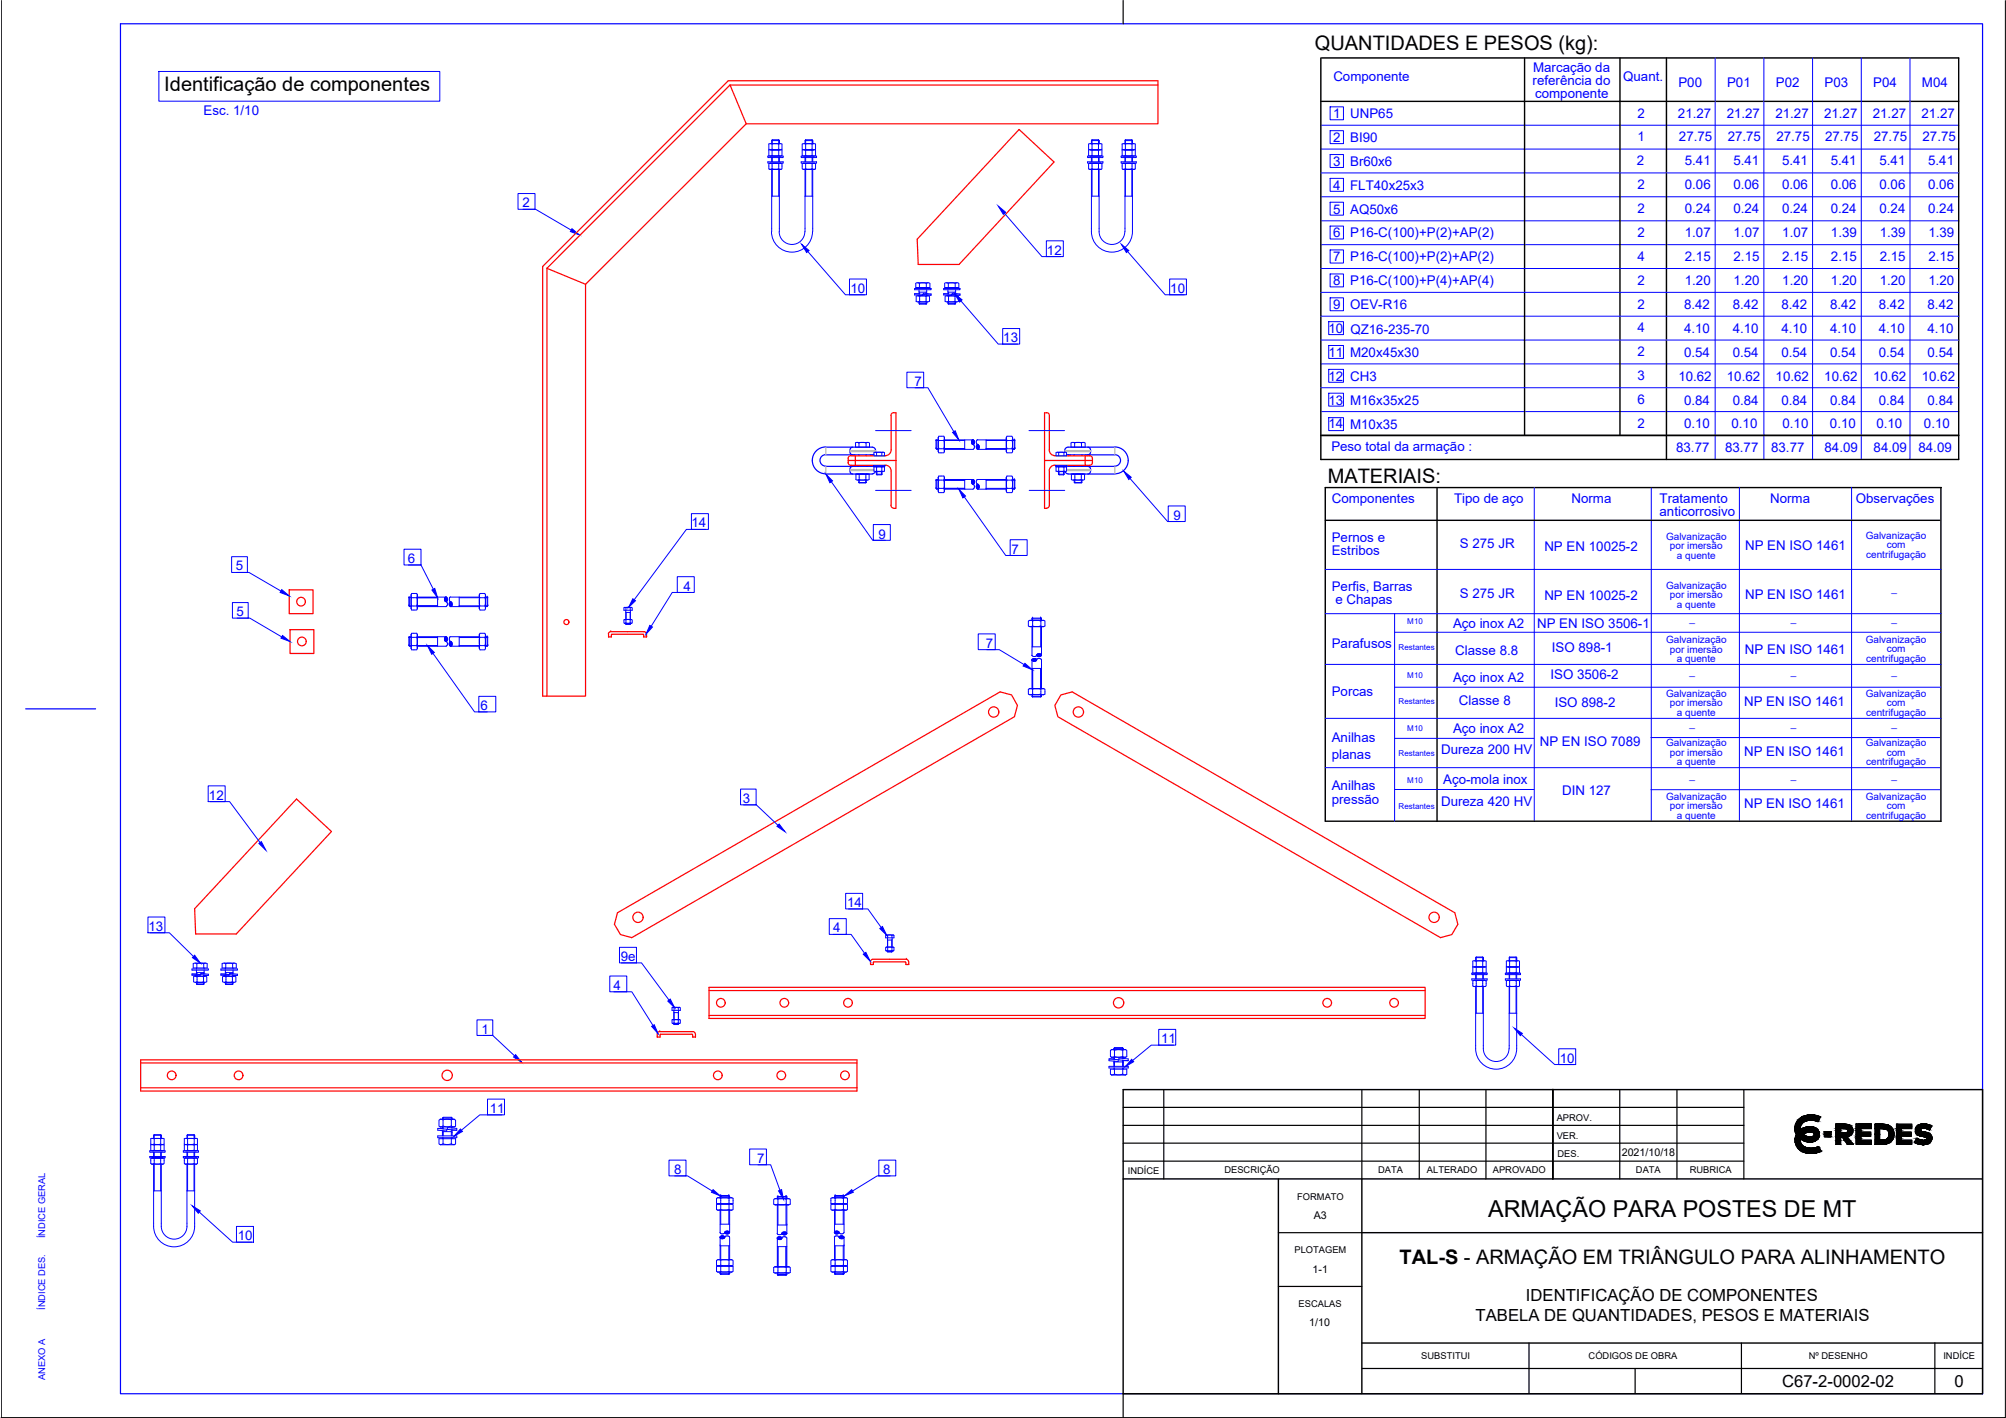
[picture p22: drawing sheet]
<svg xmlns="http://www.w3.org/2000/svg" width="420mm" height="297mm" viewBox="0 0 420 297" stroke-linecap="round" stroke-linejoin="round" font-family="sans-serif">
<defs><g id="words">
<text font-size="4.9" x="311.7" y="255">ARMAÇÃO PARA POSTES DE MT</text>
<g font-size="4.2">
<text x="275.4" y="10.4">QUANTIDADES E PESOS (kg):</text>
<text x="34.4" y="19">Identificação de componentes</text>
<text x="278.1" y="101.1">MATERIAIS:</text>
<text x="293.1" y="264.9">TAL-S - ARMAÇÃO EM TRIÂNGULO PARA ALINHAMENTO</text>
</g>
<g font-size="3.5">
<text x="319.6" y="272.5">IDENTIFICAÇÃO DE COMPONENTES</text>
<text x="309.1" y="276.7">TABELA DE QUANTIDADES, PESOS E MATERIAIS</text>
<text x="373.3" y="290.6">C67-2-0002-02</text>
<text x="409.4" y="290.6">0</text>
</g>
<g font-size="2.8" fill="#00f">
<text x="279.3" y="16.9">Componente</text>
<text x="321" y="17.9">referência do</text>
<text x="321.1" y="15.2">Marcação da</text>
<text x="340" y="16.9">Quant.</text>
<text x="42.6" y="24">Esc. 1/10</text>
<text x="321.5" y="20.5">componente</text>
<text x="351.5" y="18.1">P00</text>
<text x="361.7" y="18.1">P01</text>
<text x="371.9" y="18.1">P02</text>
<text x="382.1" y="18.1">P03</text>
<text x="392.3" y="18.1">P04</text>
<text x="402.5" y="18.1">M04</text>
<text x="279.2" y="24.8">1</text>
<text x="279.2" y="29.7">2</text>
<text x="282.8" y="24.8">UNP65</text>
<text x="282.8" y="29.7">BI90</text>
<text x="343" y="24.6">2</text>
<text x="343" y="29.6">1</text>
<text x="351.5" y="24.8">21.27</text>
<text x="351.7" y="29.5">27.75</text>
<text x="361.7" y="24.8">21.27</text>
<text x="361.9" y="29.5">27.75</text>
<text x="371.9" y="24.8">21.27</text>
<text x="372.1" y="29.5">27.75</text>
<text x="382.1" y="24.8">21.27</text>
<text x="382.3" y="29.5">27.75</text>
<text x="392.3" y="24.8">21.27</text>
<text x="392.5" y="29.5">27.75</text>
<text x="402.5" y="24.8">21.27</text>
<text x="402.7" y="29.5">27.75</text>
<text x="279.2" y="34.7">3</text>
<text x="282.8" y="34.7">Br60x6</text>
<text x="342.8" y="34.7">2</text>
<text x="352.9" y="34.6">5.41</text>
<text x="363.1" y="34.6">5.41</text>
<text x="373.3" y="34.6">5.41</text>
<text x="383.5" y="34.6">5.41</text>
<text x="393.7" y="34.6">5.41</text>
<text x="403.9" y="34.6">5.41</text>
<text x="279.2" y="39.7">4</text>
<text x="282.8" y="39.7">FLT40x25x3</text>
<text x="343" y="39.7">2</text>
<text x="352.9" y="39.6">0.06</text>
<text x="363.1" y="39.6">0.06</text>
<text x="373.3" y="39.6">0.06</text>
<text x="383.5" y="39.6">0.06</text>
<text x="393.7" y="39.6">0.06</text>
<text x="403.9" y="39.6">0.06</text>
<text x="109.4" y="43.5">2</text>
<text x="279.2" y="44.7">5</text>
<text x="282.8" y="44.7">AQ50x6</text>
<text x="343" y="44.6">2</text>
<text x="352.9" y="44.6">0.24</text>
<text x="363.1" y="44.6">0.24</text>
<text x="373.3" y="44.6">0.24</text>
<text x="383.5" y="44.6">0.24</text>
<text x="393.7" y="44.6">0.24</text>
<text x="403.9" y="44.6">0.24</text>
<text x="219.3" y="53.3">12</text>
<text x="279.2" y="49.7">6</text>
<text x="282.8" y="49.7">P16-C(100)+P(2)+AP(2)</text>
<text x="343" y="49.6">2</text>
<text x="352.9" y="49.6">1.07</text>
<text x="363.1" y="49.6">1.07</text>
<text x="373.3" y="49.6">1.07</text>
<text x="383.5" y="49.6">1.39</text>
<text x="393.7" y="49.6">1.39</text>
<text x="403.9" y="49.6">1.39</text>
<text x="279.2" y="59.7">8</text>
<text x="279.2" y="54.7">7</text>
<text x="282.8" y="54.7">P16-C(100)+P(2)+AP(2)</text>
<text x="282.8" y="59.7">P16-C(100)+P(4)+AP(4)</text>
<text x="343" y="54.6">4</text>
<text x="343" y="59.6">2</text>
<text x="352.9" y="54.6">2.15</text>
<text x="352.9" y="59.6">1.20</text>
<text x="363.1" y="54.6">2.15</text>
<text x="363.1" y="59.6">1.20</text>
<text x="373.3" y="54.6">2.15</text>
<text x="373.3" y="59.6">1.20</text>
<text x="383.5" y="54.6">2.15</text>
<text x="383.5" y="59.6">1.20</text>
<text x="393.7" y="54.6">2.15</text>
<text x="393.7" y="59.6">1.20</text>
<text x="403.9" y="54.6">2.15</text>
<text x="403.9" y="59.6">1.20</text>
<text x="178.1" y="61.3">10</text>
<text x="245.1" y="61.3">10</text>
<text x="279.2" y="64.7">9</text>
<text x="282.8" y="64.7">OEV-R16</text>
<text x="343" y="64.6">2</text>
<text x="352.7" y="64.8">8.42</text>
<text x="362.9" y="64.8">8.42</text>
<text x="373.1" y="64.8">8.42</text>
<text x="383.3" y="64.8">8.42</text>
<text x="393.5" y="64.8">8.42</text>
<text x="403.7" y="64.8">8.42</text>
<text x="210.1" y="71.7">13</text>
<text x="278.3" y="69.8">10</text>
<text x="282.8" y="69.9">QZ16-235-70</text>
<text x="343" y="69.6">4</text>
<text x="352.7" y="69.8">4.10</text>
<text x="362.9" y="69.8">4.10</text>
<text x="373.1" y="69.8">4.10</text>
<text x="383.3" y="69.8">4.10</text>
<text x="393.5" y="69.8">4.10</text>
<text x="403.7" y="69.8">4.10</text>
<text x="278.3" y="74.7">11</text>
<text x="282.8" y="74.8">M20x45x30</text>
<text x="343" y="74.6">2</text>
<text x="352.7" y="74.7">0.54</text>
<text x="362.9" y="74.7">0.54</text>
<text x="373.1" y="74.7">0.54</text>
<text x="383.3" y="74.7">0.54</text>
<text x="393.5" y="74.7">0.54</text>
<text x="403.7" y="74.7">0.54</text>
<text x="191.6" y="80.8">7</text>
<text x="278.3" y="79.7">12</text>
<text x="282.8" y="79.8">CH3</text>
<text x="343" y="79.7">3</text>
<text x="351.5" y="79.7">10.62</text>
<text x="361.7" y="79.7">10.62</text>
<text x="371.9" y="79.7">10.62</text>
<text x="382.1" y="79.7">10.62</text>
<text x="392.3" y="79.7">10.62</text>
<text x="402.5" y="79.7">10.62</text>
<text x="278.3" y="84.7">13</text>
<text x="278.3" y="89.7">14</text>
<text x="282.8" y="84.9">M16x35x25</text>
<text x="282.8" y="89.9">M10x35</text>
<text x="343" y="84.7">6</text>
<text x="343" y="89.6">2</text>
<text x="352.7" y="89.6">0.10</text>
<text x="352.7" y="84.7">0.84</text>
<text x="362.7" y="89.6">0.10</text>
<text x="362.9" y="84.7">0.84</text>
<text x="373.1" y="84.7">0.84</text>
<text x="373.3" y="89.6">0.10</text>
<text x="383.3" y="89.6">0.10</text>
<text x="383.3" y="84.7">0.84</text>
<text x="393" y="89.6">0.10</text>
<text x="393.5" y="84.7">0.84</text>
<text x="403" y="89.6">0.10</text>
<text x="403.7" y="84.7">0.84</text>
<text x="278.8" y="94.4">Peso total da armação :</text>
<text x="351.1" y="94.7">83.77</text>
<text x="361.3" y="94.7">83.77</text>
<text x="371" y="94.7">83.77</text>
<text x="382.1" y="94.7">84.09</text>
<text x="392.4" y="94.7">84.09</text>
<text x="401.8" y="94.7">84.09</text>
<text x="278.9" y="105.3">Componentes</text>
<text x="304.5" y="105.3">Tipo de aço</text>
<text x="329.1" y="105.3">Norma</text>
<text x="347.6" y="105.4">Tratamento</text>
<text x="370.8" y="105.3">Norma</text>
<text x="388.7" y="105.3">Observações</text>
<text x="144.8" y="110.5">14</text>
<text x="184" y="112.8">9</text>
<text x="245.8" y="108.9">9</text>
<text x="278.9" y="113.5">Pernos e</text>
<text x="347.6" y="108.1">anticorrosivo</text>
<text x="49.4" y="119.5">5</text>
<text x="85.4" y="117.9">6</text>
<text x="211.9" y="116">7</text>
<text x="278.9" y="116.2">Estribos</text>
<text x="305.8" y="114.9">S 275 JR</text>
<text x="323.5" y="115.4">NP EN 10025-2</text>
<text x="365.5" y="115.2">NP EN ISO 1461</text>
<text x="143.1" y="123.7">4</text>
<text x="278.9" y="123.9">Perfis, Barras</text>
<text x="305.8" y="125.2">S 275 JR</text>
<text x="323.5" y="125.8">NP EN 10025-2</text>
<text x="365.5" y="125.5">NP EN ISO 1461</text>
<text x="49.5" y="129.1">5</text>
<text x="279.7" y="126.6">e Chapas</text>
<text x="304.3" y="131.5">Aço inox A2</text>
<text x="321.9" y="131.6">NP EN ISO 3506-1</text>
<text x="206.5" y="135.7">7</text>
<text x="278.9" y="135.8">Parafusos</text>
<text x="304.8" y="137.1">Classe 8.8</text>
<text x="325" y="136.6">ISO 898-1</text>
<text x="365.5" y="137.1">NP EN ISO 1461</text>
<text x="304.3" y="142.8">Aço inox A2</text>
<text x="324.7" y="142.2">ISO 3506-2</text>
<text x="100.6" y="148.7">6</text>
<text x="278.9" y="145.7">Porcas</text>
<text x="305.6" y="147.6">Classe 8</text>
<text x="325.6" y="148.2">ISO 898-2</text>
<text x="365.3" y="147.9">NP EN ISO 1461</text>
<text x="278.9" y="155.5">Anilhas</text>
<text x="304.3" y="153.5">Aço inox A2</text>
<text x="278.9" y="159">planas</text>
<text x="301.8" y="158">Dureza 200 HV</text>
<text x="322.5" y="156.3">NP EN ISO 7089</text>
<text x="365.3" y="158.4">NP EN ISO 1461</text>
<text x="43.8" y="167.5">12</text>
<text x="278.9" y="165.5">Anilhas</text>
<text x="302.3" y="164.2">Aço-mola inox</text>
<text x="327.2" y="166.5">DIN 127</text>
<text x="155.6" y="168.2">3</text>
<text x="278.9" y="168.5">pressão</text>
<text x="301.8" y="168.8">Dureza 420 HV</text>
<text x="365.3" y="169.3">NP EN ISO 1461</text>
<text x="177.4" y="190">14</text>
<text x="31.1" y="195">13</text>
<text x="174.5" y="195.3">4</text>
<text x="130" y="201.3">9e</text>
<text x="128.5" y="207.3">4</text>
<text x="100.8" y="216.5">1</text>
<text x="243.2" y="218.6">11</text>
<text x="326.7" y="222.6">10</text>
<text x="102.6" y="233.1">11</text>
<text x="141.2" y="245.9">8</text>
<text x="158.6" y="243.6">7</text>
<text x="185" y="245.9">8</text>
<text x="49.8" y="259.8">10</text>
</g>
<g font-size="2.2">
<text x="339.7" y="242.3">2021/10/18</text>
<text x="275.2" y="255.4">A3</text>
<text x="274.9" y="266.7">1-1</text>
<text x="274.2" y="277.8">1/10</text>
</g>
<g font-size="2.1" fill="#00f">
<text x="349" y="113">Galvanização</text>
<text x="390.8" y="112.9">Galvanização</text>
<text x="349.8" y="115">por imersão</text>
<text x="351.2" y="117">a quente</text>
<text x="390.9" y="116.9">centrifugação</text>
<text x="395.2" y="114.9">com</text>
<text x="349" y="123.3">Galvanização</text>
<text x="349.8" y="125.3">por imersão</text>
<text x="396.2" y="123.9">_</text>
<text x="351.2" y="127.3">a quente</text>
<text x="353.9" y="130.3">_</text>
<text x="375.1" y="130.3">_</text>
<text x="396.2" y="130.3">_</text>
<text x="349" y="134.8">Galvanização</text>
<text x="349.8" y="136.8">por imersão</text>
<text x="390.8" y="134.6">Galvanização</text>
<text x="395.2" y="136.6">com</text>
<text x="351.2" y="138.8">a quente</text>
<text x="353.9" y="141.5">_</text>
<text x="375.1" y="141.5">_</text>
<text x="390.9" y="138.6">centrifugação</text>
<text x="396.2" y="141.5">_</text>
<text x="349" y="146">Galvanização</text>
<text x="349.8" y="148">por imersão</text>
<text x="351.2" y="150">a quente</text>
<text x="390.8" y="146">Galvanização</text>
<text x="390.9" y="150">centrifugação</text>
<text x="395.2" y="148">com</text>
<text x="353.9" y="152.2">_</text>
<text x="375.1" y="152.2">_</text>
<text x="396.2" y="152.4">_</text>
<text x="349" y="156.3">Galvanização</text>
<text x="349.8" y="158.3">por imersão</text>
<text x="351.2" y="160.3">a quente</text>
<text x="390.8" y="156.3">Galvanização</text>
<text x="390.9" y="160.3">centrifugação</text>
<text x="395.2" y="158.3">com</text>
<text x="349" y="167.5">Galvanização</text>
<text x="353.9" y="163.1">_</text>
<text x="375.1" y="163.1">_</text>
<text x="390.8" y="167.5">Galvanização</text>
<text x="396.2" y="163.1">_</text>
<text x="349.8" y="169.5">por imersão</text>
<text x="351.2" y="171.5">a quente</text>
<text x="390.9" y="171.5">centrifugação</text>
<text x="395.2" y="169.5">com</text>
</g>
<g font-size="2">
<text x="326.1" y="238.5">VER.</text>
<text x="326.1" y="234.8">APROV.</text>
<text x="236.2" y="245.9">INDÍCE</text>
<text x="256.5" y="245.7">DESCRIÇÃO</text>
<text x="288.7" y="245.8">DATA</text>
<text x="298.9" y="245.8">ALTERADO</text>
<text x="312.7" y="245.8">APROVADO</text>
<text x="326.2" y="242.3">DES.</text>
<text x="342.6" y="245.8">DATA</text>
<text x="353.9" y="245.8">RUBRICA</text>
<text x="271.7" y="251.3">FORMATO</text>
<text x="271.1" y="262.5">PLOTAGEM</text>
<text x="272" y="273.9">ESCALAS</text>
<text x="297.7" y="284.7">SUBSTITUI</text>
<text x="332.7" y="284.7">CÓDIGOS DE OBRA</text>
<text x="378.8" y="284.8">Nº DESENHO</text>
<text x="407" y="284.8">INDÍCE</text>
</g>
<g font-size="2" fill="#00f">
<text x="9.4" y="259.4" transform="rotate(-90 9.4 259.4)">ÍNDICE GERAL</text>
<text x="9.4" y="274.4" transform="rotate(-90 9.4 274.4)">ÍNDICE DES.</text>
<text x="9.4" y="289.1" transform="rotate(-90 9.4 289.1)">ANEXO A</text>
</g>
<g font-size="1.7" fill="#00f">
<text x="294.8" y="130.8">M10</text>
<text x="292.9" y="136.1">Restantes</text>
<text x="294.8" y="142.1">M10</text>
<text x="292.9" y="147.5">Restantes</text>
<text x="294.8" y="153.1">M10</text>
<text x="292.9" y="158.4">Restantes</text>
<text x="294.8" y="164.1">M10</text>
<text x="292.9" y="169.5">Restantes</text>
</g>
</g></defs>
<!-- layer: folha -->
<path d="M.3 .1v296.8M235.2 .1v4.9M235.2 292v4.9" fill="none" stroke="#000" stroke-width=".25"/>
<path d="M25.2 5h390v287h-390zM5.4 148.5h14.6" fill="none" stroke="#00f" stroke-width=".25"/>
<!-- layer: Medio -->
<g fill="none" stroke="#f00" stroke-width=".25">
<path d="M152.9 17.8h89.6M152.9 17.8l3.4 8.1M152.9 17.8l-38.3 38.4M156.3 25.9h86.2v-9h-90l-38.8 38.9v90h8.9v-86.3M156.3 25.9l-33.7 33.6M213.4 27.1l7.4 6.8-19.9 21.5h-8.6l-.2-5.3zM114.6 56.2v89.6M114.6 56.2l8 3.3M60.6 123.6h5v5h-5zM60.7 131.9h5v5h-5zM127.5 132.8v.6h.6l.1-.5h6.5M134.7 132.9l.1 .1"/>
<path d="M134.9 132.3l.4 .3 .1 .2M134.9 132.3h-7l-.2 .1-.3 .4M135.4 132.8v.6h-.6v-.4M222.2 145.6l2.4-.7 80.1 46.3 .7 2.4-1.3 2.2-2.4 .6-80.1-46.3-.7-2.3zM62.1 167.4l7.3 6.8-19.9 21.5h-8.5l-.2-5.3zM129.3 191.2l80.2-46.3 2.4 .7 1.2 2.2-.6 2.3-80.2 46.3-2.3-.6-1.3-2.2zM137.7 216.6v.6h.6v-.4M138.2 216.1l-.5 .2v.3M138.2 216.1h6.9l.3 .1 .2 .4M138.4 216.6l-.1 .2M138.4 216.6l6.6 .2M145.7 216.6v.6h-.6v-.4"/>
<path d="M148.5 212.7h150M148.5 206.8h150v6.5h-150zM148.5 207.5h150M182.8 200.9l-.4 .3-.1 .8h.6l.1-.5M182.8 200.9h7l.2 .1 .3 .4M183 201.5l6.7 .1M190.3 201.5v.5h-.6v-.4M29.5 227.9h150M29.5 222h150v6.5h-150zM29.5 222.7h150"/>
<circle cx="63.1" cy="126" r=".91"/>
<circle cx="63.2" cy="134.4" r=".91"/>
<circle cx="118.6" cy="130.3" r=".53"/>
<circle cx="208.1" cy="149.1" r="1.08"/>
<circle cx="225.9" cy="149.1" r="1.08"/>
<circle cx="133.6" cy="192.2" r="1.08"/>
<circle cx="300.4" cy="192.2" r="1.08"/>
<circle cx="151" cy="210.1" r=".91"/>
<circle cx="164.3" cy="210.1" r=".91"/>
<circle cx="177.6" cy="210.1" r=".91"/>
<circle cx="234.3" cy="210.1" r="1.08"/>
<circle cx="278" cy="210.1" r=".91"/>
<circle cx="292" cy="210.1" r=".91"/>
<circle cx="36" cy="225.3" r=".91"/>
<circle cx="50" cy="225.3" r=".91"/>
<circle cx="93.7" cy="225.3" r="1.08"/>
<circle cx="150.3" cy="225.3" r=".91"/>
<circle cx="163.6" cy="225.3" r=".91"/>
<circle cx="177" cy="225.3" r=".91"/>
</g>
<path d="M127.5 133.4h.1M127.9 132.3h.1M134.8 133.4h.1M135.4 133.4h.1M137.7 217.2h.1M138.2 216.1h.1M145.1 217.2h.1M145.7 217.2h.1M182.3 202h.1M182.9 202h.1M189.8 200.9h.1M190.3 202h.1" fill="none" stroke="#f00" stroke-width=".21"/>
<!-- layer: Fino -->
<g fill="none" stroke="#00f" stroke-width=".21">
<path d="M33.3 15h58.8v6.2h-58.8zM359.2 12.1v84.2M369.4 12.1v84.2M379.6 12.1v84.2M389.8 12.1v84.2M400.1 12.1v84.2M160.8 32.7h3.2v.3h-3.2zM160.8 33.9h3.2v.3h-3.2zM161 31.3h2.1M161.2 34.2l.5 .1M161.2 34.2l-.2 .1v1.1l.2 .1h2.4l.2-.1v-1.1l-.2-.1M161.4 31.4h2"/>
<path d="M161.4 30.1h2M161.6 35.5v13M161.6 33v.9M161.7 31.4h-.7v1.2h.7M161.7 30.2h-.7v1.1M161.7 30.2v1.1M161.7 31.5v1.1M161.7 34.3v1.1M161.7 34.3l.7-.2 .7 .2v1.1M161.7 31.5h1.4v1.1h-1.4M161.7 30.2h1.4v1.1M161.8 29.3l-.2 .8"/>
<path d="M161.8 29.3h1.3M161.8 29.3v.8M161.8 33v.9M161.8 35.5v5.6M163.1 31.4h.7v1.2h-.7M163.1 30.2h.7v1.1M163.1 31.3h.7M163.1 35.3l.5 .1M163.1 35.3l-1.9 .1M163.1 29.3v.8M163.1 33v.9M163.1 35.5v5.6"/>
<path d="M163.1 29.3l.1 .8v-.7h-1.6M163.2 35.5v12.3a2.71 2.71 0 0 0 2.3 3.4 2.71 2.71 0 0 0 3.1-2.7M163.2 33v.9M163.6 34.2h-2.4h2.4M163.6 34.2l-.5 .1M167.8 32.7h3.2v.3h-3.2zM167.8 33.9h3.2v.3h-3.2zM168 34.3l.3-.1h2.3l.2 .1v1.1l-.2 .1h-2.3l-.3-.1zM168 31.3v-1.1l1.4-.1 .7 .1v1.1M168 31.4l2.1 .1v1.1h-2.1zM168 31.3h2.1M168.2 34.2l1.2-.1 .7 .2v1.1"/>
<path d="M168.4 31.4h2.1M168.4 30.1h2.1M168.6 33v.9M168.6 35.5v13M168.7 34.3v1.1M168.7 29.3h1.4M168.7 29.3v.8M168.7 30.2v1.1M168.7 31.5v1.1M168.7 33v.9M168.7 35.5v5.6M168.7 29.3l-.1 .8"/>
<path d="M170.1 35.3l-1.9 .1M170.1 29.3v.8M170.1 33v.9M170.1 35.5v5.6M170.1 29.3l.1 .8v-.7h-1.6M170.1 31.4h.7v1.2h-.7M170.1 30.2h.7v1.1M170.1 31.3h.7M170.1 35.3l.5 .1M170.2 33v.9M170.2 35.5v13M170.6 34.2l-.5 .1"/>
<path d="M227.8 32.7h3.2v.3h-3.2zM227.8 33.9h3.2v.3h-3.2zM228 30.2v1.1M228 31.5v1.1M228 31.4h.7v1.2h-.7M228 30.2h.7v1.1M228 31.3h.7M228.2 34.2l.5 .1v1.1M228.3 34.2l-.3 .1v1.1l.3 .1h2.3l.2-.1v-1.1l-.2-.1M228.4 31.4h2.1M228.4 30.1h2.1M228.6 33v.9"/>
<path d="M228.7 34.3l.7-.2 .7 .2M228.7 35.3l1.9 .1M228.7 32.6h1.4M228.7 31.5h1.4M228.7 30.2h1.4M228.7 35.3l-.5 .1M228.7 29.3v.8M228.7 33v.9M228.7 35.5v5.6M228.7 29.3h1.4M228.7 29.3l-.1 .8M230.1 29.3l.1 .8v-.7h-1.6"/>
<path d="M230.1 29.3v.8M230.1 30.2v1.1M230.1 31.5v1.1M230.1 33v.9M230.1 34.3v1.1M230.1 35.5v5.6M230.1 31.4h.7v1.2h-.7M230.1 30.2h.7v1.1M230.2 35.5v12.3a2.73 2.73 0 0 0 2.3 3.4 2.73 2.73 0 0 0 3.1-2.7M230.2 33v.9M230.6 34.2h-2.3h2.3M230.6 34.2l-.5 .1"/>
<path d="M230.8 31.3h-2.1M234.8 32.7h3.2v.3h-3.2zM234.8 33.9h3.2v.3h-3.2zM235 31.4l2.1 .1M235 32.6h2.1M235 31.3h2.1M235 34.3l.2-.1h2.4l.2 .1v1.1l-.2 .1h-2.4l-.2-.1zM235 30.2v1.1M235 31.5v1.1M235.2 34.2l1.2-.1 .7 .2M235.4 31.4h2M235.4 30.1h2"/>
<path d="M235.6 33v.9M235.6 35.5v13M235.7 34.3v1.1M235.7 29.3h1.4M235.7 29.3v.8M235.7 30.2v1.1M235.7 31.5v1.1M235.7 33v.9M235.7 35.5v5.6M235.7 29.3l-.1 .8M237.1 30.2h-2.1M237.1 35.3l-1.9 .1"/>
<path d="M237.1 29.3l.1 .8v-.7h-1.6M237.1 29.3v.8M237.1 33v.9M237.1 35.5v5.6M237.1 31.4h.7v1.2h-.7zM237.1 31.3h.7M237.1 35.3l.5 .1M237.1 31.3v-1.1l.2-.1 .5 .1v1.1M237.2 35.5v13a4.3 4.3 0 0 1-4.7 4.3 4.3 4.3 0 0 1-3.9-5v-12.3M237.2 33v.9M237.6 34.2l-.5 .1v1.1M276.6 26.2h133.7"/>
<path d="M276.6 31.2h133.7M276.6 36.2h133.7M278.6 22.4h2.8v2.7h-2.8zM278.6 37.4h2.8v2.7h-2.8zM278.6 32.4h2.8v2.7h-2.8zM278.6 27.4h2.8v2.7h-2.8zM108.5 40.5h3.6v3.3h-3.6zM109.5 43.8h2.7l7.4 4.4M161.6 48.5a4.3 4.3 0 0 0 4.3 4.3 4.3 4.3 0 0 0 4.3-4.3M161.6 41.1h1.6M168.6 41.1h1.6M169.2 52.7l7.9 9.1h4"/>
<path d="M177.9 58.4h3.6v3.4h-3.6zM191.8 59.4v.8h3v-.8M192.2 59.3h2.2M192.6 59.4v.8M194 59.4v.8M194.7 59.3l-1.4-.1-1.5 .1M197.9 59.4v.8h2.9v-.8M198.2 59.3h2.2M198.6 59.4v.8M200.1 59.4v.8M200.8 59.3l-1.5-.1-1.4 .1M210.4 44.7l7.8 9h4.1"/>
<path d="M219.2 50.4h3.5v3.3h-3.5zM228.6 41.1h1.6M235.6 41.1h1.6M236.2 52.7l7.9 9.1h4M245 58.4h3.5v3.4h-3.5zM276.6 41.2h133.7M276.6 46.3h133.7M276.6 51.3h133.7M276.6 56.2h133.7M278.6 42.4h2.8v2.7h-2.8zM278.6 47.4h2.8v2.7h-2.8zM278.6 52.4h2.8v2.7h-2.8z"/>
<path d="M278.6 57.4h2.8v2.7h-2.8zM189.9 78h3.6v3.2h-3.6zM191.6 60.4h3.4v.3h-3.4zM191.6 61.5l1.7 .2v.2l-1.7-.1zM191.6 61.5h.9M191.9 63.1l.2 .1 .5-.1M191.9 62.1v1M192.2 62h2.1M192.2 63.3h2.1M192.5 61.1h1.6M192.5 60.2v.2M192.5 60.7v.9"/>
<path d="M192.5 61.8v.2M192.5 63.3v.3M192.6 62.1l-.5-.1-.2 .1M192.6 63.1l.7 .1 1.3-.1M192.6 62.1l.7-.1 .7 .1M192.6 61.2v.4M192.6 61.8v.2M192.6 62.1v1M192.6 63.3v.4M192.6 63.7l-.1-.1h1.6l-.1 .1M192.6 63.7h1.4M193.4 61.4l1.6 .2v.2l-1.7-.1z"/>
<path d="M193.9 62.1l.3-.1 .4 .1M194 61.2v.3M194 61.7v.3M194 62.1v1M194 63.3v.4M194.1 60.2v.2M194.1 60.7v.8M194.1 61.7v.3M194.1 63.3v.3M194.1 61.8h.9M194.7 62.1v1M197.7 60.4h3.4v.3h-3.4z"/>
<path d="M197.7 61.5l1.6 .2v.2l-1.6-.1zM197.7 61.5h.8M198 62.1v1M198 63.1l1.3 .1 1.4-.1M198.3 62h2.1M198.3 63.3h2.1M198.5 61.1h1.7M198.5 60.2v.2M198.5 60.7v.9M198.5 61.8v.2M198.5 63.3v.3M198.6 62.1l.7-.1 .7 .1"/>
<path d="M198.7 62.1l-.5-.1-.2 .1M198.7 61.2v.4M198.7 61.8v.2M198.7 62.1v1M198.7 63.3v.4M198.7 63.7l-.2-.1h1.7l-.2 .1M198.7 63.7h1.3M199.4 61.4l1.7 .2v.2l-1.7-.1zM200 61.2v.3M200 61.7v.3M200 62.1v1M200 63.3v.4"/>
<path d="M200 62.1l.3-.1 .4 .1M200.2 61.8h.9M200.2 60.2v.2M200.2 60.7v.8M200.2 61.7v.3M200.2 63.3v.3M200.7 62.1v1M201.3 63l7.8 9.1h4M210 68.8h3.6v3.3h-3.6zM276.6 76.2h133.7M276.6 66.2h133.7M276.6 71.2h133.7"/>
<path d="M276.6 61.2h133.7M278.3 67.4h3.1v2.7h-3.1zM278.3 72.4h3.1v2.7h-3.1zM278.3 77.4h3.1v2.7h-3.1zM278.6 62.4h2.8v2.7h-2.8zM179.1 92.8l1.5-.1 1.5 .1M179.2 99.3h2.9M179.2 92.8v.9h2.9v-.9M179.3 99.4l1.3-.1 .7 .1M179.3 99.4v1M179.5 92.7h2.2M179.9 92.8v.9"/>
<path d="M180 99.4v1M181.3 99.4l.5-.1 .2 .1M181.4 99.4l-.1 1 .3 .2 .4-.2v-1M181.4 92.8v.9M183 97.5h2.3v.2h-2.3zM183 97.8l.1 .9h.1h.4v-.9M183 94.8v.7h2.3v-.7M183.1 94.8h1.6M183.1 97.8h1.6M183.3 97.8h1.7M183.3 98.8h1.7M183.4 94.7h1.6"/>
<path d="M183.4 90.2h7.4M183.6 99.3l.1 .2M183.6 98.8v.5M183.6 99.3h1.1M183.6 98.7h1.1M183.6 94.8v.7M183.7 98.8v.7M184.6 98.8v.7h-.9M184.7 94.8v.7M184.7 97.8v.9M184.7 94.8h.5M184.7 97.8h.5"/>
<path d="M184.7 98.8v.5M184.7 99.3l-.1 .2M185.3 97.8l-.1 .9h-.5M191.7 81.2h2.7l5.4 9.2M196 92.3h.5M196 94h.5M196 92.3v1.7l.2 .1M196 94h.1M196 93.1h.1M196 92.3h.1M196.2 92.1h.3M196.2 94.1h.3"/>
<path d="M196.2 92.1v2M196.2 92.1l-.2 .2M196.5 99.9l.1 .7M196.5 91.6l.1 .7h1.1M196.6 99.7h1.1l.1 .3v2.9l-.1 .3h-1.1l-.1-.3v-2.9zM196.6 91.4h1.1l.1 .3v2.9l-.1 .3h-1.1l-.1-.3v-2.9zM196.6 92.2l-.1 .9 .1 .9M197.7 92.2l.1 .9-.1 .9M197.7 94l.1 .6M197.7 94h-1.1l-.1 .6M197.8 99.9l-.1 .7M197.8 91.6l-.1 .7"/>
<path d="M197.8 92.1h6M197.8 92.3h4.3M197.8 94h4.3M202.1 92.1v2M203.5 92.6v-.2l.5 .6M203.5 92.6l.4 .5M203.5 92.7l.4 .4M203.5 92.6v.2M203.6 93l.1 .1M203.6 92.2l-.1 .2M203.6 93l-.1-.2 .3 .3M203.6 92.4l.4 .5"/>
<path d="M203.6 92.3l.5 .5M203.7 93.1h.2M203.7 92.2l.4 .5M203.8 92.1l.3 .5M203.8 92.1l.3 .3M203.9 93.2l.2 .2v.4M204 93l-.1 .1M204 92.3a.22 .22 0 0 0-.2-.2 .22 .22 0 0 0-.2 .2M204 92.2l.1 .2M204.1 92.4v.4M204.1 93.8l-.3 .3h-6M204.1 92.8l-.1 .2"/>
<path d="M204.5 92.4v.4M204.5 93.4v.4M204.5 93.5l.4 .6M204.5 93.6l.4 .5M204.5 93.8l.3 .3M204.5 92.8l.1 .2M204.6 93.3l.5 .6M204.6 93l.1 .1M204.6 92.2l-.1 .2M204.6 93.2l.5 .6M204.8 93.1l.3 .5M204.8 93.1h-.1"/>
<path d="M204.8 92.1l-.2 .2M204.8 93.1h.1M204.8 92.1h6M204.8 94.1h6M205 94l-.2 .1M205 93.8v.2M205.1 93.4l-.2-.2 .1 .2M205.1 93.4v.4M205.1 93.7l-.4-.5h-.1l-.1 .2 .5 .6M206.5 94.1h.1M206.5 92.1v2M206.5 92.3h4.3"/>
<path d="M206.5 94h4.3M210.8 94.1h.1M210.8 92.1h.1M210.8 91.7v2.9M210.8 91.7v2.9l.1 .3h1.1l.1-.3M210.8 91.7l.1-.3h1.1l.1 .3v2.9M210.8 99.9l.1 .7M210.9 99.7h1.1l.1 .3v2.9l-.1 .3h-1.1l-.1-.3v-2.9zM210.9 92.2l-.1 .9 .1 .9M212 92.2l.1 .9-.1 .9M212.1 99.9l-.1 .7M212.1 91.6l-.1 .7h-1.1l-.1-.7"/>
<path d="M212.1 94.6l-.1-.6h-1.1l-.1 .6M212.1 92.3h.5M212.1 92.1h.3M212.1 94.1h.3M212.1 94h.5M212.4 92.1h.1M212.4 94.1h.1M212.4 92.1v2M212.4 92.1l.2 .2M212.6 94h.1M212.6 93.1h.1M212.6 92.3h.1"/>
<path d="M212.6 92.3v1.7M212.6 94l-.2 .1M215.5 90.2h7.5M221.1 97.5h2.4v.2h-2.4zM221.2 97.8v.9h.2h.3v-.9M221.2 94.8v.7h2.2v-.7M221.2 94.8h.5M221.2 97.8h.5M221.5 94.7h1.6M221.5 97.8h1.6M221.5 98.8h1.6M221.7 99.3l.1 .2"/>
<path d="M221.7 99.3h1.2M221.7 98.8v.5M221.7 98.7h1.1M221.7 94.8h1.1M221.7 97.8h1.1M221.7 94.8v.7M221.8 98.8v.7h1M222.8 98.8v.7M222.8 97.8l.1 .9h.1h.4v-.9M222.8 94.8v.7M222.9 97.8h.5M222.9 94.8h.5"/>
<path d="M222.9 98.8v.5M222.9 99.3l-.1 .2M224.3 92.8v.9h3v-.9M224.3 99.3h3M224.4 99.4v1M224.7 92.7h2.2M225.1 99.4l-.5-.1-.2 .1M225.1 92.8v.9M225.1 99.4v1l.7 .2 .7-.2M226.5 99.4v1M226.5 92.8v.9M227.1 99.4l-1.3-.1-.7 .1"/>
<path d="M227.2 99.4l-.1 1-.4 .2-.2-.2M227.3 92.8l-1.5-.1-1.5 .1M276.6 86.2h133.7M276.6 81.2h133.7M278.3 82.4h3.1v2.7h-3.1zM278.3 87.5h3.1v2.7h-3.1zM48.5 116.6h3.3v3.3h-3.3zM49.5 119.9h2.7l6.6 3.9M84.6 115h3.6v3.3h-3.6zM85.5 118.3h2.7l2.6 5.1M144.8 107.6h3.6v3.3h-3.6zM147.8 110.9h-4l-11 14.7"/>
<path d="M174.1 100.9l8.7 12.3h2.7M179.6 100.6h2.1M179.9 100.6v.5M180 100.6v.6l-.1-.1h1.5l-.1 .1v-.6M180 101.2h1.3M181.3 100.4l-.7 .2-1.3-.2M181.4 100.6v.5M182.9 109.9h3.6v3.3h-3.6zM183.4 102.7h7.4M196 100.6h.5M196 102.3h.5M196 100.6v1.7l.2 .2"/>
<path d="M196 102.3h.1M196 101.5h.1M196 100.6h.1M196.2 100.4h.3M196.2 102.5h.3M196.2 100.4v2.1M196.2 100.4l-.2 .2M196.6 102.3h1.1M196.6 102.3l-.1 .7M197.7 100.6l.1 2.4M197.7 100.6h-1.1l-.1 .8 .1 .9M197.8 100.4h6"/>
<path d="M197.8 100.6h4.3M197.8 102.3h4.3M202 104.1l8.7 12.3h2.6M202.1 100.4v2.1M203.5 101l.4 .5M203.5 100.7l.1 .6M203.5 101.2l.3 .3M203.5 100.7l.5 .6-.1 .1-.4-.5M203.6 101.3l.1 .1M203.6 100.6l-.1 .1M203.6 100.7l.4 .5M203.6 100.6l.5 .6"/>
<path d="M203.7 101.4h.1M203.7 100.5l-.1 .1M203.7 100.5l.4 .5M203.8 100.5l.3 .4M203.8 100.4l-.1 .1M203.8 100.4l.1 .1M203.8 101.4l.1 .1M203.8 100.4l.3 .3M203.9 101.5l.2 .2-.1 .6M203.9 102.4l-6.1 .1M203.9 100.5l.1 .1M203.9 101.4h-.1"/>
<path d="M204 102.3l-.1 .1M204 100.6v.7M204.5 100.7v.4M204.5 101.7v.4M204.5 101.7l.5 .6M204.5 101.8l.4 .6M204.5 102l.4 .4-.1 .1M204.5 101.1l.1 .2M204.6 101.6l.5 .7M204.6 101.3l.1 .1M204.6 102.3l.1 .1M204.6 100.6l-.1 .1"/>
<path d="M204.6 102.3l-.1-.2 .3 .3M204.6 101.5l.5 .6v-.4M204.7 101.4h.1M204.7 100.5l-.1 .1M204.7 102.4l.1 .1M204.7 101.5l-.2 .2M204.7 101.5l.4 .6M204.8 101.5l.3 .4M204.8 101.4l-.1 .1M204.8 101.4l.1 .1M204.8 102.5h6M204.9 101.5l.2 .2"/>
<path d="M204.9 101.5l.1 .2M205 102.3l-.1 .1M205 102.1v.2M206.5 102.5h.1M206.5 100.6h4.3M206.5 102.3h4.3M206.5 100.4v2.1M210.8 102.5h.1M210.8 100.4h.1M210.8 100v2.9M210.8 100.4l-6.1 .1M210.9 102.3h1.1"/>
<path d="M210.9 102.3l-.1 .7M210.9 102.3l-.1-.9 .1-.8h.6h.5l.1 .8-.1 .9M211.6 113.1h3.5v3.3h-3.5zM212 102.3l.1 .7M212.1 100.6h.5M212.1 100.4h.3M212.1 102.5h.3M212.1 102.3h.5M212.4 100.4h.1M212.4 102.5h.1M212.4 100.4v2.1M212.4 100.4l.2 .2"/>
<path d="M212.6 102.3h.1M212.6 101.5h.1M212.6 100.6h.1M212.6 100.6v1.7M212.6 102.3l-.2 .2M215.6 102.7h7.4M224.4 100.4l.2 .2 .5-.2M224.7 100.6h2.1M225 100.6v.5M225.1 100.6v.6l-.1-.1h1.6l-.1 .1v-.6M225.1 101.2h1.4M226.6 100.6v.5"/>
<path d="M236.7 100.2l7.9 9h2.6M244.7 106h3.5v3.2h-3.5zM277.6 119.3h128.9M321.4 102.1v69.9M345.9 102.2v69.7M364.3 102.1v69.9M387.8 102.1v69.8M48.7 126.2h3.3v3.3h-3.3zM49.7 129.5h2.6l6.7 3.9M85.6 133.5v1.7l.2 .2M85.6 135.2h.1M85.6 134.4h.1"/>
<path d="M85.6 133.5h.1M85.6 125.2v1.7l.2 .2M85.6 126.9h.1M85.6 126.1h.1M85.6 125.2h.1M85.6 133.5h.5M85.6 135.2h.5M85.6 125.2h.5M85.6 126.9h.5M85.8 125.1v2M85.8 133.4v2M85.8 133.4l-.2 .1"/>
<path d="M85.8 125.1l-.2 .1M85.8 133.4h.3M85.8 135.4h.3M85.8 125.1h.3M85.8 127.1h.3M86.1 127.6l.1-.7h1.1l.1 .7M86.1 132.8l.1 .7M86.1 124.5l.1 .7h1.1l.1-.6M86.2 132.7h1.1l.1 .3v2.8l-.1 .3h-1.1l-.1-.3v-2.8zM86.2 124.3h1.1l.1 .3v2.9l-.1 .3h-1.1l-.1-.3v-2.9zM86.2 135.3l-.1 .6M86.2 133.5h1.1l.1 .9-.1 .8h-1.1l-.1-.8z"/>
<path d="M86.2 125.2l-.1 .8 .1 .9M87.3 125.2l.1 .8-.1 .9M87.3 135.2l.1 .7M87.4 132.9l-.1 .6M87.4 133.4h6M87.4 125.1h6M87.4 133.5h4.3M87.4 135.2h4.3M87.4 125.2h4.3M87.4 126.9h4.3M90.7 136.8l8.7 12.3h2.7M91.7 125.1v2"/>
<path d="M91.7 133.4v2M93.1 125.3l.1 .6M93.1 134.1l.2 .3M93.1 125.8l.2 .3M93.1 133.7l.5 .5-.1 .1M93.1 125.4l.5 .6M93.1 133.8l.5 .6M93.1 125.5l.5 .5M93.1 133.9l.4 .5M93.1 125.6l.4 .5M93.2 133.5v.7M93.2 125.2l-.1 .1"/>
<path d="M93.2 133.6l.4 .6 .1-.5M93.2 125.3l.4 .6M93.2 134.2l.1 .1M93.2 125.9l.2 .1M93.2 125.2a.22 .22 0 0 1 .2-.2 .22 .22 0 0 1 .2 .2M93.2 133.5l.5 .6M93.2 125.2l.5 .6M93.3 133.5l.4 .5M93.3 125.1l.4 .6M93.3 134.3l.1 .1M93.3 133.4l-.1 .1M93.3 133.4l.4 .4"/>
<path d="M93.3 125.1l.4 .4M93.4 134.4l.3 .4-.1 .4M93.4 126l.1 .1M93.4 133.4h-.1M93.4 133.4h.1M93.5 125.1l.2 .3-.1 .5M93.5 133.4l.2 .3M93.5 126.1l.2 .3-.1 .5M93.5 127l-6.1 .1M93.5 133.4l.1 .1M93.5 134.3l-.1 .1M93.6 133.5l.1 .2"/>
<path d="M93.6 125.2l.1 .1M93.6 135.2l-.2 .2h-6M93.6 126.9l-.1 .1M93.6 125.9l-.2 .1M94.1 134.7v.4l.3 .3M94.1 126.3v.4l.3 .4M94.1 134.8l.5 .5M94.1 126.4l.5 .6M94.1 134.9l.4 .5M94.1 126.6l.4 .4M94.1 135.1l.1 .1M94.1 126.7l.1 .2"/>
<path d="M94.1 125.3l.1 .6M94.2 134.2l.1 .1M94.2 125.9l.2 .1M94.2 126.2l.1-.1 .4 .5M94.2 135.2l.2 .2M94.2 126.9l.1 .1M94.2 133.5v.7M94.2 125.2l-.1 .1M94.2 134.5l-.1 .2M94.2 134.6l.5 .6M94.2 126.2l.5 .7M94.2 134.5l.5 .6"/>
<path d="M94.2 126.2l.5 .6M94.3 134.3l.1 .1M94.3 133.4l-.1 .1M94.3 127l.1 .1M94.3 134.4l-.1 .1M94.3 134.4l.4 .5M94.4 134.4l.3 .4M94.4 126.1l.3 .4M94.4 134.4h-.1M94.4 133.4h-.1M94.4 126l-.1 .1M94.4 125l-.2 .2"/>
<path d="M94.4 134.4l.2 .1M94.4 126l.1 .1M94.4 133.4h6M94.4 135.4h6M94.4 125.1h6M94.4 127.1h6M94.5 134.4l.2 .2M94.5 126.1l.2 .2M94.5 126.1l.1 .1M94.5 127l-.1 .1M94.6 135.2l-.2 .2M94.6 126.9l-.1 .1"/>
<path d="M94.6 134.5v.7l-.5-.6M94.6 126.2v.7l-.5-.6 .1-.1M96.2 135.4h.1M96.2 127.1h.1M96.2 133.5h4.2M96.2 135.2h4.2M96.2 125.1v2M96.2 133.4v2M96.2 125.2h4.2M96.2 126.9h4.2M100.4 132.9l.1 .6M100.4 124.6l.1 .6"/>
<path d="M100.4 124.6v2.9M100.4 133v2.8M100.5 135.2l-.1 .7M100.5 126.9l-.1 .7M100.5 133.5l-.1 .9 .1 .8M100.5 125.2l-.1 .8 .1 .9M100.5 132.7h1.1l.1 .3v2.8l-.1 .3h-1.1l-.1-.3v-2.8zM100.5 135.2h1.1M100.5 133.5h1.1M100.5 124.3h1.1l.1 .3v2.9l-.1 .3h-1.1l-.1-.3v-2.9zM100.5 126.9h1.1M100.5 125.2h1.1"/>
<path d="M101.6 133.5l.1 2.4M101.6 125.2l.1 .8-.1 .9M101.6 126.9l.1 .7M101.7 132.8l-.1 .7M101.7 124.5l-.1 .7M101.7 133.5h.5M101.7 133.4h.3M101.7 135.4h.3M101.7 135.2h.5M101.7 125.2h.5M101.7 125.1h.3M101.7 127.1h.3"/>
<path d="M101.7 126.9h.5M102 133.4l.2 .1M102 125.1l.2 .1M102 133.4h.1M102 135.4h.1M102 125.1h.1M102 127.1h.1M102 125.1v2M102 133.4v2M102.2 135.2h.1M102.2 134.4h.1M102.2 133.5h.1"/>
<path d="M102.2 126.9h.1M102.2 126.1h.1M102.2 125.2h.1M102.2 125.2v1.7M102.2 133.5v1.7M102.2 135.2l-.2 .2M102.2 126.9l-.2 .2M130.7 127.3l1.6-.1 .1 .1v.5h-1.7zM130.7 129.9l1.6-.1 .1 .1v.6l-1.6 .1-.1-.1zM130.8 129.8l.3 .1M130.8 127.3h.3M131.1 130.7v.1"/>
<path d="M131.1 127.8v2M131.1 130.6v.1M131.1 128.2h.9M131.1 130.7h.9M131.1 130.5h-.3M131.1 129.9v.6l.3 .1 .6-.1v-.6M131.1 127.3v.5M131.1 127.3h.9M131.1 129.8h.9M131.1 128.3v1.5M131.1 130.6v.2M132 130.5h.3"/>
<path d="M132 127.3v.5M132 128.3v1.5M132 130.6v.2M132 130.7l-.9 .1M132 127.8v2M132 130.6v.1M132.3 127.3h-.3M132.3 129.8l-.3 .1M141.9 120.8h3.5v3.3h-3.5zM144.6 124.1h-3.8l-4.4 7.1M204.9 132.8h3.5v3.3h-3.5zM206.7 136.1h2.6l5.2 3.1"/>
<path d="M215.6 130l.7 .1M215.7 131.3h2.9M216.1 137.3v.1M216.2 135.5h1.9M216.2 129.7h.1M216.2 131.3v6l.1 .1M216.2 129.7v.2M216.2 138.2v6.1M216.2 129.7h1.9M216.2 131.1l2.4 .1M216.3 131.1l-.7 .1M216.3 130.1v1"/>
<path d="M216.3 129.5h.1M216.3 137.4h.7M216.3 138.4l.3 .1 .4-.1M216.3 129.5v.4M216.3 131.3v4.2M216.3 129.5h1.7M216.3 129.5l-.1 .2M216.4 138l-.3 .1v.2M216.5 138l-.3 .2M216.6 138l-.4 .3M216.6 138h.2M216.6 138h-.2"/>
<path d="M216.7 138l-.5 .4M216.8 138l-.5 .4-.1-.1M216.8 138l.3 .1M217 138l-.6 .5M217 138.1l-.5 .4M217.1 137.3l-.1 .1M217.1 138.1l-.5 .4M217.1 138.1l-.1 .3M217.1 138.1v.1M217.1 129.5h.1M217.1 138.2l-.4 .3M217.1 138.3l-.2 .2"/>
<path d="M217.1 137.3v.1M217.2 137.4l.1 .1M217.3 137l-.1 .1M217.3 138l-.1 .1M217.4 137l-.2 .2M217.4 137h-.1M217.4 138h-.1M217.4 137.5h.4M217.6 136.9l-.5 .4M217.6 136.9l.2 .1-.5 .4 .1 .1M217.6 136.9l-.2 .1M217.7 136.9l-.6 .5v-.3"/>
<path d="M217.8 137.9h-.4M217.8 137h.2a.25 .25 0 0 1 .1 .4 .25 .25 0 0 1-.3 .1M217.8 138l.3 .2v6.1M217.9 137l-.6 .5M218 129.5h.1M218 129.5v.4M218 131.3v4.2M218 129.5l.1 .2M218 130.1v1M218 137.1l-.6 .4M218.1 137.1l-.6 .5M218.1 135.5h.1"/>
<path d="M218.1 129.7h.1M218.1 129.7v.2M218.1 131.3v6l-.3 .2M218.1 137.2l-.4 .4M218.6 129.9h-2.9l-.3 .2v1l.3 .2M218.6 129.9l.3 .2v1l-.3 .2h-2.9M218.6 130l-2.4 .1M277.6 139.2h129M277.6 128.6h128.9M292.1 128.6v43.4M292.1 132.4h114.4M100.3 145.9h3.5v3.2h-3.5z"/>
<path d="M215.6 144.2l.7 .1M216.2 145.9l.1 .1M216.2 145.5v.4M216.2 145.9h1.9M216.2 140h1.9M216.2 145.4l2.4 .1M216.3 145.4l-.7 .1M216.3 146h.1M216.3 140v4.3M216.3 144.4v1M216.3 145.5v.5M217.1 146h.1"/>
<path d="M218 146h.1M218 140v4.3M218 145.5v.5M218 144.4v1M218.1 145.5v.4M218.1 145.9l-.1 .1h-1.7M218.6 144.3h-2.9l-.3 .1v1l.3 .1h2.9M218.6 144.3l.3 .1v1l-.3 .1M218.6 144.2l-2.4 .1M277.6 150.5h128.9M292.1 144h95.6M292.1 154.7h29.2"/>
<path d="M345.8 154.5h60.5M387.8 144h18.7M43.6 164.6h3.6v3.3h-3.6zM44.1 167.9h4l6.4 8.6M155.1 165.3h3.3v3.3h-3.3zM155.7 168.6h2.7l4.5 4.3M277.6 160.8h128.7M292.1 165.4h29.2M345.8 165.4h60.5M31 192.1h3.5v3.3h-3.5zM31.4 195.4h4.1l5 4.9M129.8 198.4h3.5v3.3h-3.5z"/>
<path d="M173.7 192.4h3.5v3.3h-3.5zM174.5 195.7h3.8l2.8 4M177.1 187.1h3.6v3.3h-3.6zM177.7 190.4h4.1l2.8 3.9M185.5 198.5l1.6-.1 .1 .1v.6l-1.6 .1-.1-.1zM185.5 195.9h1.6h.1v.6h-1.7zM185.6 198.4h1.5M185.6 195.9h.3M185.9 199.3l.9 .1M185.9 196.8h1M185.9 196.5v1.9M185.9 199.2v.1"/>
<path d="M185.9 199.3h1M185.9 199.1h.9M185.9 195.9h.9M185.9 199.1h-.3M185.9 195.9v.6M185.9 196.9v1.5M185.9 198.5v.6M185.9 199.2v.2M186.8 196.9v1.5M186.8 199.2v.2M186.8 199.1h.3M186.8 195.9v.6"/>
<path d="M186.8 198.5v.6M186.9 196.5v1.9M186.9 199.2v.1M186.9 199.3l-.1 .1M187.1 195.9h-.3M40.2 203h3.4v.2h-3.4zM40.2 204l1.7 .2v.2l-1.7-.1zM40.2 204h.9M40.5 205.6l.3 .2 .4-.2M40.6 204.6v1M40.9 201.7h2.2M40.9 204.5h2.1"/>
<path d="M40.9 205.8h2.1M41.1 203.7h1.7M41.1 202.8v.2M41.1 203.2v.9M41.1 204.4v.1M41.1 205.8v.3M41.2 201.9l.7-.2 .8 .2M41.2 204.6l-.4-.1-.3 .1M41.2 201.9v.9M41.2 205.6l.7 .2 1.4-.2M41.3 206.2l-.2-.1h1.7l-.2 .1M41.3 206.2h1.3"/>
<path d="M41.3 203.7v.4M41.3 204.4v.1M41.3 205.8v.4M42 203.9l1.6 .2v.2l-1.6-.1zM42.6 204.6l.2-.1 .5 .1v1.1M42.6 204.6l-.7-.1-.7 .1 .1 1.1M42.6 203.7v.3M42.6 204.2v.3M42.6 204.6v1.1M42.6 205.8v.4M42.7 201.9l.2-.1 .5 .1v.9h-2.9v-.9l.2-.1 .5 .1M42.7 201.9v.9"/>
<path d="M42.8 202.8v.2M42.8 203.2v.8M42.8 204.2v.3M42.8 205.8v.3M42.8 204.3h.8M46.3 203h3.4v.2h-3.4zM46.3 204l1.7 .2v.2l-1.7-.1zM46.3 204h.9M46.5 201.9v.9h3v-.9M46.9 201.7h2.2M47 204.5h2.1M47 205.8h2.1"/>
<path d="M47.2 203.7h1.6M47.2 202.8v.2M47.2 203.2v.9M47.2 204.4v.1M47.2 205.8v.3M47.3 201.9v.9M47.3 206.2l-.1-.1h1.6l-.1 .1M47.3 206.2h1.4M47.3 203.7v.4M47.3 204.4v.1M47.3 204.6v1.1M47.3 205.8v.4"/>
<path d="M48.1 203.9l1.6 .2v.2l-1.7-.1zM48.7 204.6l-1.9-.1-.2 .1v1l1.4 .2 .7-.2M48.7 203.7v.3M48.7 204.2v.3M48.7 205.8v.4M48.7 201.9v.9M48.8 204.3h.9M48.8 202.8v.2M48.8 203.2v.8M48.8 204.2v.3M48.8 205.8v.3M49.4 205.6l-.5 .2-.2-.2"/>
<path d="M49.4 205.7v-1.1l-.5-.1-.2 .1v1.1M49.5 201.9l-1.5-.2-1.5 .2M99.9 213.6h3.3v3.3h-3.3zM101.1 216.9h2.1l4.6 4.3M127.7 204.5h3.6v3.3h-3.6zM128.6 207.8h3.7l4.5 7M130.1 201.7h4.3l5.7 7.8M140.8 211.1l1.6-.1 .1 .1v.6h-1.7zM140.8 213.6h1.7v.7l-1.6 .1-.1-.1zM140.8 211l1.2 .1M141.1 214.5l.1 .1M141.1 211.7v1.9"/>
<path d="M141.1 214.4v.1M141.1 212l.1 .1h.9v-.1M141.1 214.5h1M141.2 211.1v.6M141.2 212.1v2.2M141.2 214.4v.2M142 214.3h-1.2M142.1 214.3h.3M142.1 211.1v.6M142.1 212.1v2.2M142.1 214.4v.2M142.1 214.5v.1h-.9"/>
<path d="M142.1 211.7v1.9M142.1 214.4v.1M142.4 213.6h-1.6M142.4 211l-.3 .1M232.8 219.9l.6 .1M233.3 219.7v.2M233.3 219.7h2M233.4 219.4v.5M235.1 219.4v.5M235.1 219.4l.2 .3M235.1 219.4h-1.7l-.1 .3M235.3 219.7v.2"/>
<path d="M235.8 219.9l-.7 .1M242.7 215.6h3.6v3.3h-3.6zM245.8 218.9h-4.7l-3.9 3.3M308.3 203.9h3.2v.3h-3.2zM308.3 205h3.2v.3h-3.2zM308.5 202.6h2.8M308.5 201.3h2.8M308.5 202.5h2.8M308.5 202.7v1.1h.6M308.5 201.4v1.1M308.7 205.4l.5 .1M308.8 202.6h2.1"/>
<path d="M308.8 201.3h2.1M309.1 219.7a4.3 4.3 0 0 0 4.3 4.3 4.3 4.3 0 0 0 4.3-4.3M309.1 206.7v13M309.1 204.2v.8M309.1 212.2h1.6M309.2 206.5l.7 .2 .7-.2M309.2 203.7h1.3M309.2 200.5l-.1 .1v.7M309.2 205.5v1l-.5 .1M309.2 200.5v.8M309.2 201.4v1.1M309.2 202.7v1.1"/>
<path d="M309.2 204.2v.8M309.2 206.7v5.5M309.2 200.5h1.4M310.6 200.5l.1 .1v.7v-.7h-1.6M310.6 202.7v1.1h.7M310.6 200.5v.8M310.6 201.4v1.1M310.6 204.2v.8M310.6 205.5v1M310.6 206.7v5.5M310.6 206.5l.5 .1M310.7 219.7a2.69 2.69 0 0 0 2.7 2.7 2.69 2.69 0 0 0 2.7-2.7"/>
<path d="M310.7 206.7v13M310.7 204.2v.8M311 205.3h-2.3h2.3M311 205.3l.3 .2v1l-.2 .2h-2.4l-.2-.2v-1l.2-.2M311.1 205.4l-1.9 .1M311.3 201.4v1.1M311.3 202.7v1.1M315.3 203.9h3.2v.3h-3.2zM315.3 205h3.2v.3h-3.2zM315.5 202.6h2.8M315.5 201.3h2.8M315.5 202.5h2.8"/>
<path d="M315.5 205.5l.2-.2h2.4l.2 .2v1l-.2 .2h-2.4l-.2-.2zM315.5 202.7v1.1l.2 .1 .5-.1v-1.1M315.5 201.4v1.1M315.6 205.4l1.9 .1M315.8 202.6h2.1M315.8 201.3h2.1M316.1 204.2v.8M316.1 206.7v13M316.1 212.2h1.6M316.2 206.5l.6 .2 .7-.2M316.2 203.7h1.3M316.2 206.5l-.5 .1"/>
<path d="M316.2 205.5v1M316.2 200.5h1.3M316.2 200.5v.8M316.2 201.4v1.1M316.2 204.2v.8M316.2 206.7v5.5M316.2 200.5l-.1 .8M317.5 200.5v.8M317.5 204.2v.8M317.5 206.7v5.5M317.5 200.5l.2 .1v.7v-.7h-1.6M317.6 205.5v1l.5 .1"/>
<path d="M317.6 201.4v1.1M317.6 202.7v1.1M317.7 204.2v.8M317.7 206.7v13M318.1 205.4l-.5 .1M318.3 202.7v1.1h-.7M318.3 201.4v1.1M318.6 216.7l7 6.3h4.1M326.5 219.7h3.5v3.3h-3.5zM31.5 239.9h2.9M31.6 239.8l-.1 1.2h.7M31.9 239.8h2.1"/>
<path d="M31.9 238.5h2.1M32.3 237.7l-.1 .1v.7M32.3 237.7v.8M32.3 238.6v1.1M32.3 239.8v1.2M32.3 237.7h1.4M33.6 238.5h-2.1l.1 1.2h2M33.7 237.7l.1 .1v.7v-.7h-1.6M33.7 239.8v1.2l.2 .1 .5-.1v-1.2M33.7 237.7v.8M33.7 238.6v1.1M33.7 238.5h.7v1.2h-.7"/>
<path d="M38.6 239.9h2.7M38.6 239.8v1.2l.2 .1 .5-.1v-1.2M38.9 239.8h2.1M38.9 238.5h2.1M39.3 238.5h2l.1 1.2h-2.1M39.3 238.5h-.7v1.2h.7M39.3 237.7h1.3M39.3 237.7v.8M39.3 238.6v1.1M39.3 237.7l-.1 .1v.7M40.6 237.7v.8M40.6 237.7l.2 .1v.7v-.7h-1.6"/>
<path d="M40.7 238.6v1.1M40.7 239.8v1.2M41.4 239.8l-.1 1.2h-.6M91.7 237.9h4v.4h-4zM91.9 234.6l.3-.1h2.9l.3 .1v1.3l-.3 .2h-2.9l-.3-.2zM91.9 238.5h3.5v1.1l-.3 .2h-2.9l-.3-.2zM92.1 234.5l.3-.1a1.04 1.04 0 0 0 1.1 0l1 .2M92.7 236.4h-1v.4l1.9 .1v-.4l-1.9-.1M92.7 237.2l.1-.1h1.7l.2 .1M92.7 234.2v.3M92.7 236.1v.4M92.7 236.8v1.1"/>
<path d="M92.7 238.3v.2M92.7 234.2h2M92.8 239.6l-.7 .1M92.8 235.9l-.7 .1M92.8 234.6v1.3M92.8 238.5v1.1M92.8 234v.5M92.8 236.1v.4M92.8 236.9v1M92.8 238.3v.2M93.8 236.2l1.9 .2v.4l-2-.2zM94.5 234h-1.7l-.1 .2"/>
<path d="M94.5 238.3v1.3l-.7 .2-1-.2M94.5 234.6v1.3l-.7 .1-1-.1M94.5 234v.5M94.5 236.1v.2M94.5 236.7v1.2M94.5 234l.2 .2M94.5 235.9l.7 .1M94.5 239.6l.7 .1M94.7 234.2v.3M94.7 236.1v.2M94.7 236.7v1.2M94.7 238.3v.2"/>
<path d="M94.7 236.8h1M95.2 234.5l-.7 .1M102.1 230.2h3.6v3.3h-3.6zM105.2 233.5h-4.7l-3.9 3.3M232.3 223.4h4v.3h-4zM232.6 220l.2-.1h3l.2 .1v1.3l-.2 .2h-3l-.2-.2zM232.6 224h3.4v1l-.2 .2h-3l-.2-.2zM233.3 221.8h-1v.4l1.9 .2v-.4l-1.9-.2M233.3 222.7l.1-.3h1.7l.2 .3M233.3 221.5v.4M233.3 222.3v1.1M233.3 223.7v.3"/>
<path d="M233.4 221.3l1 .2a1.04 1.04 0 0 1 1.2 0l.2-.1M233.4 220v1.3l-.6 .1M233.4 221.5v.4M233.4 222.3v1.1M233.4 223.7v1.3M233.4 220l.7-.1 1.1 .1v1.3M234.4 221.6l1.9 .2v.4l-1.9-.2zM235.1 221.5v.2M235.1 222.1v1.3M235.1 223.7v.3M235.1 225l.7 .1M235.2 225l-1.1 .2a1.04 1.04 0 0 0-1.1 0l-.2-.1"/>
<path d="M235.2 224v1M235.3 221.5v.2M235.3 222.1v1.3M235.3 223.7v.3M235.3 222.2h1M31.4 241.1h3.2v.3h-3.2zM31.4 242.3h3.2v.3h-3.2zM31.8 242.6l.5 .1v1M32.2 243.9v12.3a4.3 4.3 0 0 0 3.9 5 4.3 4.3 0 0 0 4.7-4.3v-13M32.2 241.4v.9M32.2 249.5h1.6M32.3 242.7l.7-.1 .7 .1"/>
<path d="M32.3 240.9h1.3M32.3 241.4v.9M32.3 243.9v5.6M33.7 243.7l-2 .1M33.7 241.4v.9M33.7 242.7v1M33.7 243.9v5.6M33.7 243.7l.5 .1M33.8 243.9v12.3a2.72 2.72 0 0 0 2.3 3.3 2.72 2.72 0 0 0 3.1-2.6v-13M33.8 241.4v.9M34.1 242.6h-2.3h2.3M34.1 242.6l.3 .1v1l-.3 .2h-2.3l-.2-.2v-1l.2-.1"/>
<path d="M34.2 242.6l-.5 .1M38.4 241.1h3.2v.3h-3.2zM38.4 242.3h3.2v.3h-3.2zM38.6 242.7l.2-.1h2.3l.3 .1v1l-.3 .2h-2.3l-.2-.2zM38.7 242.6l.6 .1M39.2 241.4v.9M39.2 249.5h1.6M39.2 243.7l2 .1M39.3 240.9h1.3M39.3 243.7l-.5 .1M39.3 242.7v1M39.3 241.4v.9"/>
<path d="M39.3 243.9v5.6M40.6 241.4v.9M40.6 243.9v5.6M40.7 242.7v1M40.8 241.4v.9M41.2 242.6l-2 .1M41.7 253.9l7 6.3h4M49.5 256.9h3.6v3.3h-3.6zM140.1 243h3.6v3.3h-3.6zM141.3 246.3h2.7l5.2 3.2M150.3 250.9l2.3 .1M150.3 252.2l2.3 .1"/>
<path d="M150.4 252.2h2.8M150.4 252.2l-.3 .1v1.1l.3 .1h2.8l.3-.1v-1.1l-.3-.1M150.8 258.2v.1M150.8 259.1v.2M150.8 253.5h.1M150.8 250.6v.3M150.8 252.2v.1M150.8 253.5v4.7M150.8 259.2v4.7M150.8 250.6h2M150.8 256.4h2M150.8 258.3l.1 .1"/>
<path d="M150.9 252l-.6 .1M150.9 259.4l.4 .1M150.9 258.4h.7M150.9 252.1l.9 .1 .8-.1M150.9 253.3l.9 .2 .8-.2M150.9 253.3l-.6 .1M150.9 259l-.1 .1M151 250.4h.1M151 252.3v1.1M151 250.4v.5M151 251v1.1M151 253.5v2.9"/>
<path d="M151.1 258.9l-.2 .1M151.1 258.9h.4M151.1 258.9l-.3 .3M151.3 258.9l-.4 .4 .7-.4M151.4 258.9l-.5 .5M151.5 258.9l.3 .2M151.6 258.9l-.6 .5M151.7 259l-.6 .5M151.8 259.1l-.5 .4M151.8 259.1v.1M151.8 259.3l-.2 .1M151.8 259.2l-.4 .3"/>
<path d="M151.8 250.4h.1M151.8 258.2v.1M151.8 259.2l-.2 .2-.3 .1M151.8 258.2l-.2 .2M151.8 258v.2M151.9 259l-.1 .1M151.9 258l-.1 .1M151.9 259l.5-.1 .4 .2M152.1 257.9l-.3 .2M152.3 257.9l-.5 .4 .1 .1M152.3 257.9l.4 .1M152.3 257.9l-.4 .1"/>
<path d="M152.4 257.9l-.6 .4M152.5 257.9l-.6 .5 .2 .1M152.7 258.4h-.6M152.7 250.4h-1.7l-.2 .2M152.7 250.4h.1M152.7 250.4v.5M152.7 253.5v2.9M152.7 250.4l.1 .2M152.7 252l.6 .1M152.7 253.3l.6 .1M152.7 258l-.6 .5M152.7 252.3v1.1"/>
<path d="M152.7 258.3v-.3l-.5 .5M152.7 259.1l.1 .1M152.8 258.1l-.1-.1-.7 .4M152.8 258.3l-.1 .1M152.8 258.3l-.3 .2M152.8 258.1l-.4 .4M152.8 250.6v.3M152.8 252.2v.1M152.8 253.5v4.7M152.8 259.2v4.7M153.2 252.2l.3-.1v-1.1l-.3-.1h-2.8l-.3 .1v1.1l.3 .1M153.3 250.9l-.6 .1v1.1"/>
<path d="M153.3 252.2l-.6 .1M157 240.7h3.5v3.3h-3.5zM158.8 244h2.6l2 5.3M162.1 251.2l.2-.1h2.9l.3 .1v1.1l-.3 .1h-2.9l-.2-.1zM162.3 252.4h2.9M162.8 258.4l.1 .2M162.8 259.3v.2M162.8 256.6h2M162.8 250.8h.1M162.8 250.8v.3M162.8 252.4v6M162.8 259.4v6"/>
<path d="M162.8 250.8h2M162.8 259.5l.1 .1M162.9 259.2l-.1 .1M162.9 251.2v1.1M162.9 250.6h.1M162.9 250.6v.5M162.9 252.4v4.2M162.9 250.6h1.7M162.9 250.6l-.1 .2M163.1 259.1h-.2M163.1 259.1l-.3 .2M163.2 259.1l-.4 .3"/>
<path d="M163.4 259.1l-.5 .4M163.5 259.1h-.4M163.5 259.1h.1l-.6 .5M163.5 259.1l-.6 .5h.6l.2-.1M163.6 259.2l.1 .1-.5 .4M163.7 259.2l-.6 .5M163.7 259.2v.1M163.7 258.5l-.3 .1h-.5M163.7 258.4l.2 .2M163.7 258.4v.1M163.7 259.3v.2M163.8 250.6h.1"/>
<path d="M163.8 259.3l-.4 .4M163.8 259.4l-.3 .3M163.9 258.6h.2M164 258.1l-.2 .2M164.1 258.1l-.4 .3M164.1 258.1h.4M164.2 258.1l-.4 .3M164.4 258.1l-.6 .4M164.5 258.1l.2 .2M164.5 258.1l-.6 .5M164.6 258.1l-.6 .5M164.6 250.6h.1"/>
<path d="M164.6 250.6v.5M164.6 252.4v4.2M164.6 250.6l.2 .2M164.7 251.2v1.1M164.7 258.2l-.6 .4M164.7 258.5l-.2 .1M164.7 259.2l-.5-.1-.5 .2M164.7 258.2l-.5 .5M164.8 258.3l-.5 .4M164.8 258.3v.2M164.8 259.2v6.2M164.8 256.6h.1"/>
<path d="M164.8 250.8h.1M164.8 252.4v6l-.3 .3h-.4M164.8 250.8v.3M165.3 251.1h-3M165.3 252.3h-3.1M174.2 252.2l.7 .1M174.3 252.2l-.3-.1v-1.1l.3-.1h2.9l.3 .1v1.1l-.3 .1M174.3 252.2h2.9M174.8 258v.3M174.8 250.6h2M174.8 256.4h2M174.8 250.6v.3"/>
<path d="M174.8 252.2v.1M174.8 253.5v4.7M174.8 259.2v4.7M174.8 258.1l.4 .4M174.8 258.3l.2 .2M174.8 258.1l.1-.1 .6 .5M174.8 258.3l.1 .1M174.8 258l.6 .5M174.9 252l-.7 .1M174.9 253.3l-.7 .1M174.9 258h.7M174.9 258.4l.1 .1"/>
<path d="M174.9 252.1l.8 .1 .9-.1M174.9 253.3l2.4 .1M174.9 250.4h1.7l.2 .2M174.9 250.4h.1M174.9 252.3v1.1M174.9 250.4v.5M174.9 251v1.1M174.9 253.5v2.9M174.9 250.4l-.1 .2M175 258l.6 .4h-.6M175.1 257.9l.6 .5M175.2 257.9l.5 .4"/>
<path d="M175.3 257.9l.5 .4-.1-.1M175.5 257.9l.3 .2M175.6 258l.1 .1M175.7 259.1v.1M175.7 258v.2M175.7 258.3l-.1 .1M175.7 259.1l-.6-.2-.3 .3M175.7 258.2v.1M175.7 259.2l.1 .1M175.8 259.1l-.1 .1M175.8 250.4h.1M175.8 259.2l.4 .3"/>
<path d="M175.8 259.1l.6 .4M175.8 258.3l.1 .1M175.9 259l.2-.1 .6 .5M175.9 259.4l.2 .1M175.9 258.4h.7M175.9 259l.6 .5M175.9 259l-.1 .1M175.9 259.4l-.1-.1 .2 .1M175.9 258.9l.7 .5M176.1 258.9h.4l.3 .3M176.1 259.5h.2M176.1 258.9l.6 .5"/>
<path d="M176.3 258.9l.4 .4 .1-.1M176.5 258.9l.1 .1M176.6 259l.1 .1M176.6 250.4h.1M176.6 250.4v.5M176.6 253.5v2.9M176.6 259.4l-.3 .1M176.6 252l.7 .1M176.7 252.3v1.1M176.7 251v1.1M176.7 259.3l-.1 .1M176.7 258.3l-.1 .1"/>
<path d="M176.7 259.1l.1 .1M176.8 253.5h.1M176.8 250.6v.3M176.8 252.2v.1M176.8 253.5v4.7M176.8 259.2v4.7M176.8 258.2l-.1 .1M177.2 252.2l.3 .1v1.1l-.3 .1h-2.9l-.3-.1v-1.1l.3-.1M177.3 250.9h-3M177.3 252.2l-2.4 .1M184.1 243h3.5v3.3h-3.5zM186.4 246.3h-2.7l-5.1 3.2"/>
<path d="M150.1 265.3l.3-.1h2.8l.3 .1v1l-.3 .2h-2.8l-.3-.2zM150.1 264l.3-.1h2.8l.3 .1v1.1l-.3 .1h-2.8l-.3-.1zM150.3 265.2l2.3 .1M150.3 263.9l.6 .1M150.8 266.8l.2 .1M150.8 261h.1M150.8 266.8h.1M150.8 265.2h.1M150.8 266.5v.3M150.8 261h2M150.8 266.8h2M150.9 264l.9-.2 .8 .2"/>
<path d="M151 264v1.1M151 265.3v1M151 266.9h.1M151 261v2.9M151 266.5v.4M151 266.9h1.7M151.8 266.9h.1M152.6 266.3l-2.3 .1M152.6 265l-2.3 .1M152.7 266.9h.1M152.7 261v2.9M152.7 266.5v.4"/>
<path d="M152.7 265l.6 .1M152.7 265.3v1l.6 .1M152.7 264v1.1M152.8 266.8h.1M152.8 265.2h.1M152.8 266.5v.3M152.8 266.8l-.1 .1M153.3 265.2l-.6 .1M153.3 263.9l-.6 .1M162.1 265.5l.2-.1h2.9l.3 .1v1.1l-.3 .1h-2.9l-.2-.1zM162.2 265.4h3.1M162.3 266.6h3"/>
<path d="M162.8 267l.1 .2M162.8 266.7v.3M162.8 267h2M162.8 261.1h2M162.9 267.2h.1M162.9 261.1v4.3M162.9 265.5v1.1M162.9 266.7v.5M163.8 267.2h.1M164.6 267.2h.1M164.6 261.1v4.3M164.6 266.7v.5"/>
<path d="M164.7 265.5v1.1M164.8 266.7v.3M164.8 267l-.2 .2h-1.7M174 264l.3-.1h2.9l.3 .1v1.1l-.3 .1h-2.9l-.3-.1zM174 265.3l.3-.1h2.9l.3 .1v1l-.3 .2h-2.9l-.3-.2zM174.2 265.2l.7 .1M174.2 263.9l.7 .1M174.3 266.4h3M174.8 266.8h.1M174.8 266.8h2M174.8 265.2h.1M174.8 266.5v.3"/>
<path d="M174.8 261h2M174.8 266.8l.1 .1M174.9 265l-.7 .1M174.9 265l2.4 .1M174.9 265.3v1M174.9 266.9h.1M174.9 266.9h1.7M174.9 261v2.9M174.9 264v1.1M174.9 266.5v.4M175.8 266.9h.1M176.6 266.9h.1"/>
<path d="M176.6 261v2.9M176.6 266.5v.4M176.7 264v1.1M176.7 265.3v1M176.8 261h.1M176.8 266.8h.1M176.8 265.2h.1M176.8 266.5v.3M176.8 266.8l-.2 .1M177.3 265.2l-2.4 .1M177.3 263.9l-2.4 .1"/>
</g>
<g fill="#00f" stroke="#00f" stroke-width=".21">
<path d="M199.5 90.6l.6-.4 .7 1.9z"/>
<path d="M119.8 47.9l1.6 1.3-1.9-.7z"/>
<path d="M90.5 123.6l.6-.3 .6 1.9z"/>
<path d="M59 123.5l1.6 1.3-1.9-.7z"/>
<path d="M108 220.9l1.3 1.6-1.7-1.1z"/>
<path d="M163.1 249.5l.6-.3 .4 2z"/>
<path d="M136.1 131l.6 .3-1.4 1.6z"/>
<path d="M234.9 51.2l1.5 1.3-.5 .4z"/>
<path d="M235.4 98.7l1.5 1.3-.5 .4z"/>
<path d="M173 99.3l1.4 1.4-.6 .4z"/>
<path d="M136.5 215l.5-.3 .8 1.8z"/>
<path d="M40.3 252.6l1.7 1-.5 .6z"/>
<path d="M59.2 133.1l1.5 1.3-1.9-.7z"/>
<path d="M200.8 102.5l1.4 1.4-.5 .4z"/>
<path d="M89.5 135.2l1.5 1.5-.6 .4z"/>
<path d="M214.7 139l1.5 1.3-1.9-.8z"/>
<path d="M163.2 172.6l1.2 1.6-1.7-1.1z"/>
<path d="M96.4 236.5l.5 .5-1.8 1z"/>
<path d="M167.9 51.2l1.6 1.3-.5 .4z"/>
<path d="M132.5 125.4l.6 .4-1.4 1.4z"/>
<path d="M139.9 209.7l.5-.4 .9 1.8z"/>
<path d="M180.8 199.9l.6-.4 .8 1.8z"/>
<path d="M184.3 194.5l.5-.4 .9 1.8z"/>
<path d="M237 221.9l.4 .5-1.7 1z"/>
<path d="M317.2 215.4l1.7 1.1-.5 .4z"/>
<path d="M209.1 43.2l1.6 1.3-.6 .4z"/>
<path d="M199.9 61.5l1.6 1.3-.5 .5z"/>
<path d="M54.2 176.7l.5-.4 1 1.8z"/>
<path d="M40.8 200.1l1.2 1.6-1.7-1.1z"/>
<path d="M149.4 249.2l1.5 1.3-1.9-.7z"/>
<path d="M176.9 250.5l1.5-1.3 .3 .6z"/>
</g>
<!-- layer: 0 -->
<g fill="none" stroke="#f00" stroke-width=".25">
<path d="M177.7 96.1v.8M177.7 96.5h1.5v1h-.9a.61 .61 0 0 1-.7-.6M178.2 95.4l-.4 .2-.2 .5M178.3 95.5h7.2M179.2 95.5v1h8.5M179.2 97.5h6.3M185.4 97.4a1.21 1.21 0 0 1 1.2 1.2v7.3M186.6 87.1v7.1a1.21 1.21 0 0 1-1.2 1.2M187.2 86.4a.61 .61 0 0 0-.6 .6M187.2 86.5h.5v10M187.7 96.5v10h-.5M218.8 96.5v10h.4"/>
<path d="M219.8 94.2a1.21 1.21 0 0 0 1.2 1.2M219.8 87a.61 .61 0 0 0-.6-.6l-.4 .1v10M219.8 87.1v7.2M219.8 98.7v7.2M221 97.4a1.21 1.21 0 0 0-1.2 1.2M221 95.5h7.2M221 97.5h6.3M227.3 95.5v1h-8.5M228.2 95.4l.5 .4 .1 1.1a.61 .61 0 0 1-.6 .6h-.9v-1h1.5M186.6 105.8a.61 .61 0 0 0 .6 .7M219.8 105.8a.61 .61 0 0 1-.6 .7"/>
</g>
<g fill="none" stroke="#00f" stroke-width=".25">
<path d="M173 95.2a1.21 1.21 0 0 0-1.3 1.2 1.21 1.21 0 0 0 1.3 1.2M173 93.6a2.82 2.82 0 0 0-2.9 2.8 2.82 2.82 0 0 0 2.9 2.9h5.6M173 97.7h5.6M173 93.7h5.6M173 95.3h5.6M178.7 95.3l-.1 .2M179 95.3l-.1 .2M179.7 97.5v.2M179.9 95.3v.2M179.9 97.5v.2M181.4 95.3v.2M181.4 97.5v.2"/>
<path d="M181.7 97.5v.2M182.3 95.3l.1 .2M182.6 95.3l.1 .2M182.7 97.6l.4 .2M182.7 97.7h-4.1a.84 .84 0 0 0-.6 .8 .84 .84 0 0 0 .6 .8h4.1l.5-.3 .2-.2M183.4 94.4a.7 .7 0 0 0-.7-.7h-4.1a.84 .84 0 0 0-.6 .8 .84 .84 0 0 0 .6 .8l4.4-.1M183.4 94.4v.2M183.4 94.6v.1M223 94.6v.1M223 98.8l.2 .2 .5 .3M223.1 94.4v.2M223.4 95.2l.3 .1"/>
<path d="M223.7 93.7a.7 .7 0 0 0-.7 .7M223.7 97.6l-.4 .2M223.7 97.7h4.1a.84 .84 0 0 1 .6 .8 .84 .84 0 0 1-.6 .8h-4.1M223.7 93.7h4.1a.84 .84 0 0 1 .6 .8 .84 .84 0 0 1-.6 .8h-4.1M223.8 95.3v.2M224.2 95.3l-.1 .2M224.8 97.5v.2M225 95.3v.2M225 97.5v.2M226.6 95.3v.2M226.6 97.5v.2M226.8 97.5v.2"/>
<path d="M227.4 95.3l.1 .2M227.8 95.3v.2M227.8 97.7h5.7M227.8 93.7h5.7M227.8 95.3h5.7M233.5 95.2a1.21 1.21 0 0 1 1.2 1.2 1.21 1.21 0 0 1-1.2 1.2M233.5 93.6a2.82 2.82 0 0 1 2.8 2.8 2.82 2.82 0 0 1-2.8 2.9h-5.7"/>
</g>
<path d="M173 93.7v1.6M173 97.7v1.6M178 98.6h5M178 98.4h5M178 94.4h5.4M178 94.6h5.4M223.1 94.4h5.3M223.1 94.6h5.3M223.4 98.6h5M223.4 98.4h5M233.5 93.7v1.6M233.5 97.7v1.6" fill="none" stroke="#bababa" stroke-width=".25"/>
<!-- layer: LEGENDA -->
<path d="M235.2 228.2h180v63.8h-180zM235.2 247h180M267.8 247v45M285.2 247v45M285.2 258.2h130M285.2 281.3h130" fill="none" stroke="#000" stroke-width=".3"/>
<g fill="none" stroke="#000" stroke-width=".25">
<path d="M235.2 235.7h130.1M235.2 232h130.1M235.2 239.5h130.1M243.8 228.2v18.8M285.2 228.2v18.8M297.3 228.2v18.8M311.2 228.2v18.8M339.3 228.2v18.8M351.2 228.2v18.8M365.3 228.2v18.8M235.2 243.2h130.1M267.8 258.2h17.4"/>
<path d="M267.8 269.5h17.4M285.2 286.7h130M320.3 281.3v10.7M342.5 286.7v5.3M364.7 281.3v10.7M405.3 281.3v10.7"/>
</g>
<path d="M325.2 228.2v18.8" fill="none" stroke="#000" stroke-width=".34"/>
<!-- layer: Grosso -->
<path d="M276.6 12.1v84.2h133.7v-84.2h-133.5M319.3 12.1v79.1M339.3 12.1v79.1M349 12.1v84.2M276.6 21.2h133.7M276.6 91.2h133.7M277.6 109h128.7M301 102.1v70M406.5 102.1v70M406.6 102.1h-129v69.9h128.9" fill="none" stroke="#000" stroke-width=".3"/>
<!-- layer: logo -->
<path d="M377.7 237.6a1.59 1.59 0 0 1 2.3-.1v.1a1.15 1.15 0 0 1-1.7 .4zM380.8 234.9l.5-.9a4.1 4.1 0 0 0-4.8 .8 2.77 2.77 0 0 0-.3 2.9 2.82 2.82 0 0 0 3.1 3.9 3.7 3.7 0 0 0 2.1-.5l-.5-.9a2.95 2.95 0 0 1-3.6-.6l-.2-1a2.78 2.78 0 0 0 3.6 0 1.61 1.61 0 0 0 .2-1.8 1.61 1.61 0 0 0-1.6-.8l-1.2 .2-1 .5a1.56 1.56 0 0 1 1.5-2h1l1.2 .3M382.1 237.1h1.4v1h-1.4zM384.5 235.5h1a2.33 2.33 0 0 1 2.5 .8 1.29 1.29 0 0 1-1.1 1.8l1.2 1.6h-1.2l-1.1-1.5h-.3v1.5h-1zM385.5 236.4h1a.46 .46 0 0 1 .6 .4 .46 .46 0 0 1-.6 .5h-1zM388.7 235.5h3.3v.9h-2.2v.7h2v.9h-2v.8h2.2v.9h-3.3v-4.2M388.7 235.5h.1M392.7 235.5a6.2 6.2 0 0 1 2.9 .2 2.17 2.17 0 0 1 1 2.7 2.17 2.17 0 0 1-2.5 1.3h-1.4zM393.7 236.4a1.58 1.58 0 0 1 1.9 .9 1.18 1.18 0 0 1-1.4 1.5h-.5zM397.2 235.5h3.2v.9h-2.2v.7h2.1v.9h-2.1v.8h2.2v.9h-3.2zM401.4 236.1a2.44 2.44 0 0 1 3.1-.1l-.4 .7a1.57 1.57 0 0 0-1.8-.1l.1 .3 .5 .2a1.42 1.42 0 0 1 1.6 1.7 2.18 2.18 0 0 1-2.4 .9l-1.1-.4 .5-.9a1.68 1.68 0 0 0 2 .2 .46 .46 0 0 0-.6-.5h-.2a1.3 1.3 0 0 1-1.3-.6 1.3 1.3 0 0 1 0-1.4zM404.1 236.7h.1" fill="none" stroke="#000" stroke-width=".21"/>
<g fill="#000" stroke="#000" stroke-width=".21">
<path d="M377.4 234h3.9zM378.1 236.2h1.9zM378.9 239.3h.4zM378.9 236h.4zM379.1 233.6h.3zM382.3 237.1h.5zM384.5 235.5h1zM386.1 236.4h1.9zM386.3 237.3h1.7zM386.6 236.4h1.4zM387 239.7h1.1zM392.7 235.5h.4z"/>
<path d="M394.5 238.8h1.9zM394.7 236.5h1.7zM394.7 238.8h1.7zM402.6 239.8h.4zM402.7 235.4h.3zM403 238.9h1.5zM403.2 238.2h1.4zM380.8 240.2h.1z"/>
<path d="M375.9 236.5h1.2zM375.9 236.5h1.2z"/>
<path d="M376 236.7h1.1zM376 236.7h1.1zM376 236.7h1.1zM376 236.7h1.1zM376 236.7h1.1zM376 236.7h1.1z"/>
<path d="M376 236.7h1.1zM376 236.7h1.1z"/>
<path d="M376 236.7h1.1zM376 236.7h1.1z"/>
<path d="M376 236.7h1.1zM376 236.7h1.1z"/>
<path d="M376 236.7h4.7zM376 236.7h4.7z"/>
<path d="M376 238.6h1.1zM376 238.6h1.1zM376 238.6h1.1zM376 238.6h1.1z"/>
<path d="M376 238.6h1.1zM376 238.6h1.1z"/>
<path d="M376 238.6h1.1zM376 238.6h1.1zM376 238.6h1.1zM376 238.6h1.1z"/>
<path d="M376 238.6h1.1zM376 238.6h1.1zM376 238.6h1.1zM376 238.6h1.1z"/>
<path d="M376 238.6h1.1zM376 238.6h1.1zM376 238.6h1.1zM376 238.6h1.1z"/>
<path d="M376 237h5zM376 237h5z"/>
<path d="M376 235.7h1.2zM376 235.7h1.2z"/>
<path d="M376 237.1h3zM376 237.1h3z"/>
<path d="M375.9 236.3l1.1 .1zM375.9 236.3l1.1 .1z"/>
<path d="M375.9 236.4h1.1zM375.9 236.4h1.1z"/>
<path d="M375.9 236.4l1.2 .1zM375.9 236.4l1.2 .1z"/>
<path d="M376 236l1.1 .2v-.2zM376 236l1.1 .2h-1.1z"/>
<path d="M376 236.2h1.1zM375.9 236.2h1.2z"/>
<path d="M375.9 236.2l1.1 .1 .1-.1zM375.9 236.2l1.1 .1h-1.1z"/>
<path d="M375.9 236.5l1.2 .1zM375.9 236.5l1.2 .1zM376 236.6h1.1zM376 236.6h1.1z"/>
<path d="M376 236.6l1.1 .1zM376 236.6l1.1 .1zM376 236.7h1.1zM376 236.7h1.1z"/>
<path d="M376 236.7h1.1zM376 236.7h1.1z"/>
<path d="M377.1 236.7h3.6zM377.1 236.7h3.6z"/>
<path d="M377.1 236.7h3.6zM377.1 236.7h3.6zM377.1 236.7h3.6zM377.1 236.7h3.6z"/>
<path d="M376 238.7h1.1zM376 238.7h1.1z"/>
<path d="M376 238.7l1.1 .1zM376 238.7l1.1 .1z"/>
<path d="M376 238.8l1.1 .2v-.2zM376 238.8l1.1 .2h-1.1z"/>
<path d="M376 239l1.1 .1v-.1zM376 239l1.1 .1h-1.1z"/>
<path d="M376 235.9l1.1 .1zM376 235.9l1.1 .1z"/>
<path d="M376 236h1.1zM376 236h1.1z"/>
<path d="M377.1 238.6h3.6zM377.1 238.6h3.6z"/>
<path d="M377.1 238.6h3.6zM377.1 238.6h3.6z"/>
<path d="M377.1 238.6h3.6zM377.1 238.6h3.6z"/>
<path d="M377.1 238.6h3.6zM377.1 238.6h3.6z"/>
<path d="M376 238.6l1.1 .1zM376 238.6l1.1 .1z"/>
<path d="M376 238.7h1.1zM376 238.7h1.1z"/>
<path d="M376 239.1l1.1 .1zM376 239.1l1.1 .1z"/>
<path d="M376 239.2h1.1zM376 239.2h1.1z"/>
<path d="M376 239.2l1.1 .1v-.1zM376 239.2l1.1 .1h-1.1zM376 239.3h1.1zM376 239.3h1.1z"/>
<path d="M376 235.8h1.1zM376 235.8l1.1 .1z"/>
<path d="M376 239.3l1.3 .3-.2-.3zM376 239.3l1.3 .3h-1.2z"/>
<path d="M376 235.7l1.1 .1 .1-.1zM376 235.7l1.1 .1h-1.1z"/>
<path d="M376.1 239.6l1.3 .2-.1-.2zM376.1 239.6l1.3 .2h-1.3z"/>
<path d="M376 235.6h1.3zM376 235.6l1.2 .1z"/>
<path d="M376.1 235.4l1.2 .2 .1-.2zM376.1 235.4l1.2 .2h-1.3z"/>
<path d="M376.1 235.4h1.3zM376.1 235.4h1.3z"/>
<path d="M376.1 239.8h1.3zM376.1 239.8h1.3z"/>
<path d="M377.4 234h3.9zM377.4 234h3.9zM377.4 234h3.9zM377.4 234h3.9z"/>
<path d="M376.1 235.4h1.3zM376.1 235.4h1.3z"/>
<path d="M376.2 239.8l1.5 .2-.3-.2zM376.2 239.8l1.5 .2h-1.4z"/>
<path d="M376.2 235.2l1.2 .2 .2-.2zM376.2 235.2l1.2 .2h-1.3z"/>
<path d="M376.3 237.6h1.4zM376.3 237.6h1.4zM376.3 237.6h1.4zM376.3 237.6h1.4z"/>
<path d="M376.3 237.6l1.5 .1zM376.3 237.6l1.5 .1z"/>
<path d="M376.3 235.1l1.3 .1 .2-.1zM376.3 235.1l1.3 .1h-1.4zM376.2 235.2h1.4zM376.2 235.2h1.4z"/>
<path d="M376.3 237.7h1.5zM376.3 237.7h1.5z"/>
<path d="M376.2 237.6h1.6zM376.2 237.6h1.5z"/>
<path d="M376.2 237.7l1.8 .2-.2-.2zM376.2 237.7l1.8 .2h-1.8z"/>
<path d="M376.3 235h1.6zM376.3 235l1.5 .1z"/>
<path d="M376.2 237.4l1.6 .2 .2-.2zM376.2 237.4l1.6 .2h-1.6z"/>
<path d="M376.4 234.9h1.6zM376.4 234.9l1.5 .1z"/>
<path d="M376.2 237.9h2zM376.2 237.9h2z"/>
<path d="M376.1 237.3h2zM376.1 237.3l1.9 .1z"/>
<path d="M376.1 237.9l2.2 .1zM376.1 237.9l2.2 .1z"/>
<path d="M376.1 237.3h2.1zM376.1 237.3h2z"/>
<path d="M376.5 234.8h1.8zM376.5 234.8l1.5 .1h-1.6z"/>
<path d="M376.1 238l2.4 .1zM376.1 238l2.4 .1z"/>
<path d="M376.5 234.8h2zM376.5 234.8h1.8z"/>
<path d="M376 237.2l2.2 .1 .3-.1zM376 237.2l2.2 .1h-2.1z"/>
<path d="M376.1 238.1l2.7 .1zM376.1 238.1l2.7 .1z"/>
<path d="M376.5 234.7h2.1zM376.5 234.7l2 .1z"/>
<path d="M376 237.1h2.8zM376 237.1h2.8z"/>
<path d="M376 237.1h2.8zM376 237.1l2.5 .1zM376 237.2h2.5zM376 237.2h2.5z"/>
<path d="M376 237.1h2.8zM376 237.1h2.9z"/>
<path d="M376 237.1h2.9zM376 237.1h2.9zM376 237.1h2.9zM376 237.1h2.9z"/>
<path d="M378.9 239.3h.4zM379 239.3h.3z"/>
<path d="M376.1 238.2h2.8zM376.1 238.2h2.8z"/>
<path d="M376.1 238.2h2.9zM376 238.2h3z"/>
<path d="M376.6 234.7h2.4zM376.6 234.7h2.5z"/>
<path d="M376.6 234.7h2.4zM376.6 234.7h2z"/>
<path d="M376 237.1h3zM376 237.1h2.9z"/>
<path d="M379.1 237.1h1.9zM379.1 237.1h1.9z"/>
<path d="M376 238.2h3.1zM376 238.2h3.1z"/>
<path d="M376.6 234.7h2.7zM376.6 234.7h2.5z"/>
<path d="M378.9 236h.7zM378.5 236h1.1z"/>
<path d="M378.8 239.3h.6zM378.8 239.3h.5z"/>
<path d="M379.1 233.6h.3zM379.1 233.6h.3z"/>
<path d="M379.1 233.6h.5zM379 233.6h.6z"/>
<path d="M378.7 239.2h.8zM378.7 239.2l.7 .1z"/>
<path d="M379 233.6h.8zM379 233.6h.8z"/>
<path d="M378.5 236l1.2 .1zM378.5 236l1.2 .1z"/>
<path d="M378.5 236.1h1.3zM378.3 236.1h1.5z"/>
<path d="M378.5 239.2h1.2zM378.5 239.2h1z"/>
<path d="M379 233.6h1.1zM378.6 233.6h1.5z"/>
<path d="M378.3 236.1l1.7 .1zM378.1 236.2h1.9zM378.1 236.2h1.9z"/>
<path d="M378.2 239.1h1.7zM378.2 239.1l1.5 .1z"/>
<path d="M379.9 237.5h1.2zM379.9 237.5h1.2z"/>
<path d="M380 237.7h1.1zM380 237.7h1.1z"/>
<path d="M378.2 239.1h1.8zM378.2 239.1h1.7z"/>
<path d="M378.1 236.2h2.1zM377.8 236.2h2.4z"/>
<path d="M378.6 233.6h1.6zM378.5 233.6h1.7z"/>
<path d="M378.5 233.6l1.9 .1zM378.3 233.7h2.1z"/>
<path d="M377.9 239l2.1 .1 .2-.1zM377.9 239l2.1 .1h-1.8z"/>
<path d="M377.8 236.2l2.5 .1zM377.7 236.3h2.6z"/>
<path d="M377.8 239h2.4zM377.8 239h2.4z"/>
<path d="M377.7 236.3l2.7 .1zM377.6 236.4h2.8z"/>
<path d="M377.6 236.4h2.9zM377.5 236.4h3z"/>
<path d="M378.3 233.7l2.4 .1zM378 233.8h2.7z"/>
<path d="M377.5 236.4l3.1 .1zM377.4 236.5h3.2z"/>
<path d="M377.5 238.8l2.7 .2 .3-.2zM377.5 238.8l2.7 .2h-2.4z"/>
<path d="M377.4 236.5h3.2zM377.4 236.5h3.2z"/>
<path d="M377.4 236.5l3.2 .1zM377.4 236.5l3.2 .1h-3.3z"/>
<path d="M377.3 236.6l3.4 .1zM377.1 236.7h3.6z"/>
<path d="M377.3 238.7l3.2 .1 .1-.1zM377.3 238.7l3.2 .1h-3zM377.5 238.8h3zM377.5 238.8h3z"/>
<path d="M377.1 236.7h3.6zM377.1 236.7h3.6z"/>
<path d="M377.1 238.6h3.6zM377.1 238.6h3.6z"/>
<path d="M377.1 238.6h3.6zM377.1 238.6l3.5 .1z"/>
<path d="M378 233.8h2.8zM377.9 233.8h2.9z"/>
<path d="M377.1 236.7h3.6zM377.1 236.7h3.6z"/>
<path d="M377.1 236.7h3.6zM377.1 236.7h3.6z"/>
<path d="M377.1 238.6h3.6zM377.1 238.6h3.6z"/>
<path d="M376 236.7h4.8zM376 236.7h4.8z"/>
<path d="M376 236.7l4.8 .1zM376 236.7l4.8 .1z"/>
<path d="M377.9 233.8l3.1 .1zM377.7 233.9h3.3z"/>
<path d="M380.5 234.9h.3zM380.5 234.9h.3z"/>
<path d="M376 236.8l5 .2-.2-.2zM376 236.8l5 .2h-5z"/>
<path d="M380.2 234.8h.7zM380.2 234.8l.6 .1z"/>
<path d="M376 238.4l4.7 .2 .2-.2zM376 238.4l4.7 .2h-4.7zM376 238.6h4.7zM376 238.6h4.7zM376 238.6h4.7zM376 238.6h4.7z"/>
<path d="M379.3 234.7h1.6zM379.3 234.7h1.6z"/>
<path d="M379.5 234.7h1.4zM379.5 234.7h1.4z"/>
<path d="M379.6 234.7h1.3zM379.6 234.7h1.3z"/>
<path d="M379.9 234.7h1zM379.9 234.7l1 .1z"/>
<path d="M376 238.4h4.9zM376 238.4h4.9z"/>
<path d="M376 237l5 .1zM376 237l5 .1z"/>
<path d="M376 238.2l4.9 .2 .1-.2zM376 238.2l4.9 .2h-4.9z"/>
<path d="M376.7 234.5l4.2 .2 .1-.2zM376.7 234.5l4.2 .2h-4.3z"/>
<path d="M379 237.1h2zM379 237.1h2z"/>
<path d="M379.1 237.1h1.9zM379.1 237.1h1.9z"/>
<path d="M379.1 237.1h1.9zM379.1 237.1h1.9z"/>
<path d="M379.3 237.1h1.7zM379.3 237.1h1.7z"/>
<path d="M379.3 237.1h1.7zM379.3 237.1h1.7z"/>
<path d="M379.4 237.1l1.6 .1zM379.4 237.1l1.6 .1z"/>
<path d="M379.5 237.2h1.5zM379.5 237.2h1.5z"/>
<path d="M379.6 237.2h1.4zM379.6 237.2h1.4zM379.7 237.2h1.3zM379.7 237.2h1.3z"/>
<path d="M379.4 238.1l1.6 .1zM379.3 238.2h1.7z"/>
<path d="M379.3 238.2h1.7zM379.2 238.2h1.8z"/>
<path d="M379.2 238.2h1.8zM379.1 238.2h1.9z"/>
<path d="M376 238.2h5zM376 238.2h5z"/>
<path d="M377.7 233.9h3.4zM377.6 233.9h3.5z"/>
<path d="M376.8 234.5h4.2zM376.7 234.5h4.3z"/>
<path d="M379.7 237.2l1.3 .1zM379.7 237.2l1.3 .1z"/>
<path d="M379.8 237.3h1.2zM379.8 237.3h1.2z"/>
<path d="M379.9 237.9l1.1 .1zM379.8 238h1.2z"/>
<path d="M379.8 238h1.2zM379.8 238h1.2z"/>
<path d="M379.7 238l1.3 .1zM379.6 238.1h1.4z"/>
<path d="M379.6 238.1h1.4zM379.6 238.1h1.4z"/>
<path d="M379.6 238.1h1.4zM379.4 238.1h1.6z"/>
<path d="M376.9 234.3l4.1 .2 .1-.2zM376.9 234.3l4.1 .2h-4.2z"/>
<path d="M379.9 237.3h1.2zM379.9 237.3h1.2z"/>
<path d="M379.9 237.3l1.2 .1zM379.9 237.3l1.2 .1z"/>
<path d="M379.9 237.4l1.2 .1zM379.9 237.4l1.2 .1z"/>
<path d="M379.9 237.5h1.2zM379.9 237.5h1.2z"/>
<path d="M380 237.5l1.1 .1zM380 237.5l1.1 .1z"/>
<path d="M380 237.6h1.1zM380 237.6h1.1z"/>
<path d="M380 237.6l1.1 .1zM380 237.6l1.1 .1z"/>
<path d="M380 237.7h1.1zM380 237.7h1.1z"/>
<path d="M380 237.7l1.1 .1zM380 237.7l1.1 .1z"/>
<path d="M379.9 237.8l1.2 .1zM379.9 237.8l1.2 .1z"/>
<path d="M379.9 237.9h1.2zM379.9 237.9h1.2z"/>
<path d="M379.9 237.9h1.2zM379.9 237.9h1.2z"/>
<path d="M379.9 237.9h1.2zM379.9 237.9h1.1z"/>
<path d="M377.6 233.9h3.6zM377.5 233.9h3.7z"/>
<path d="M377.1 234.2l4 .1 .1-.1zM376.9 234.3l.2-.1 4 .1z"/>
<path d="M377.5 233.9l3.8 .1zM377.5 233.9l3.8 .1zM377.5 234h3.8zM377.5 234h3.8z"/>
<path d="M377.5 234h3.8zM377.4 234h3.9zM377.4 234h3.9zM377.4 234h3.9zM377.4 234h3.9zM377.4 234h3.9zM377.4 234h3.9zM377.4 234h3.9zM377.4 234h3.9zM377.4 234h3.9z"/>
<path d="M377.4 234h3.9zM377.4 234h3.9zM377.4 234h3.9z"/>
<path d="M377.4 234l3.8 .2 .1-.2zM377.1 234.2l.3-.2 3.8 .2z"/>
<path d="M382.1 237.1h1.4zM382.1 237.1h1.4z"/>
<path d="M382.1 237.1h1.4zM382.1 237.1h1.4z"/>
<path d="M382.1 237.1h1.4zM382.1 237.1h1.4z"/>
<path d="M382.1 237.1h1.4zM382.1 237.1h1.4z"/>
<path d="M382.1 238.1h1.4zM382.8 238.1h.7zM382.1 238.1h1.4z"/>
<path d="M382.1 237.1h1.4zM382.1 237.1h1.4zM382.1 237.1h1.4zM382.1 237.1h1.4zM382.1 237.1h1.4zM382.1 237.1h1.4zM382.1 237.1h1.4zM382.1 237.1h1.4zM382.1 237.1h1.4z"/>
<path d="M382.3 237.1h.6zM382.3 237.1h.6z"/>
<path d="M382.3 237.1h1.2zM382.1 237.1h1.4zM382.1 237.1h1.4z"/>
<path d="M382.1 237.1h1.4zM382.1 237.1h1.4z"/>
<path d="M382.1 237.1l1.4 .2v-.2zM382.1 237.1l1.4 .2h-1.4z"/>
<path d="M382.1 237.3l1.4 .1v-.1zM382.1 237.3l1.4 .1h-1.4z"/>
<path d="M382.1 237.4l1.4 .2v-.2zM382.1 237.4l1.4 .2h-1.4zM382.1 237.6h1.4zM382.1 237.6h1.4z"/>
<path d="M382.1 237.6l1.4 .5v-.5zM382.1 237.6l1.4 .5h-1.4z"/>
<path d="M384.5 236.4l1 .4v-.4zM384.5 236.4l1 .4h-1z"/>
<path d="M384.5 236.8l1 .5v-.5zM384.5 236.8l1 .5h-1z"/>
<path d="M384.5 238.2l1 .7v-.7zM384.5 238.2l1 .7h-1z"/>
<path d="M384.5 238.9l1 .8v-.8zM384.5 238.9l1 .8h-1z"/>
<path d="M384.5 235.5h1.6zM384.5 235.5h1.6z"/>
<path d="M384.5 235.5h2zM384.5 235.5h2z"/>
<path d="M384.5 235.5h2.2zM384.5 235.5h2.2z"/>
<path d="M386.8 237.3h1.2zM386.8 237.3h1.2z"/>
<path d="M384.5 235.5h2.4zM384.5 235.5h2.4z"/>
<path d="M384.5 235.5l2.7 .1zM384.5 235.5l2.7 .1z"/>
<path d="M384.5 238.1h2.4zM384.5 238.1h2.5z"/>
<path d="M384.5 238.1l2.4 .1zM384.5 238.1l2.4 .1z"/>
<path d="M385.8 238.2l1.7 .7-.6-.7zM385.8 238.2l1.7 .7h-1.2z"/>
<path d="M386.9 239.7h1.2zM386.9 239.7h1.2zM386.9 239.7h1.2zM386.9 239.7h1.2zM386.9 239.7h1.2zM386.9 239.7h1.2z"/>
<path d="M387 236.6h1.1zM387 236.6h1.1z"/>
<path d="M387 239.7h.5zM387 239.7h.5z"/>
<path d="M387.1 236.9h1zM387.1 236.9h1z"/>
<path d="M384.5 238h2.7zM384.5 238l2.5 .1z"/>
<path d="M384.5 235.6l2.9 .1zM384.5 235.6l2.9 .1z"/>
<path d="M384.5 235.7h3zM384.5 235.7h3z"/>
<path d="M384.5 237.9h2.9zM384.5 237.9l2.7 .1z"/>
<path d="M384.5 235.7l3.1 .1zM384.5 235.7l3.1 .1z"/>
<path d="M386.3 238.9l1.6 .6-.4-.6zM386.3 238.9l1.6 .6h-1.1z"/>
<path d="M384.5 237.9h3.1zM384.5 237.9h2.9z"/>
<path d="M384.5 235.8l3.3 .2-.2-.2zM384.5 235.8l3.3 .2h-3.3z"/>
<path d="M384.5 237.7l3.1 .2 .1-.2zM384.5 237.7l3.1 .2h-3.1z"/>
<path d="M384.5 236l3.4 .1-.1-.1zM384.5 236l3.4 .1h-3.4z"/>
<path d="M384.5 237.6l3.2 .1 .1-.1zM384.5 237.6l3.2 .1h-3.2z"/>
<path d="M384.5 236.1l3.4 .1v-.1zM384.5 236.1l3.4 .1h-3.4z"/>
<path d="M384.5 237.6h3.4zM384.5 237.6h3.3z"/>
<path d="M384.5 236.2l3.5 .1-.1-.1zM384.5 236.2l3.5 .1h-3.5z"/>
<path d="M384.5 237.5h3.4zM384.5 237.5l3.4 .1z"/>
<path d="M386.8 239.5l1.3 .2-.2-.2zM386.8 239.5l1.3 .2h-1.2z"/>
<path d="M384.5 236.3l3.5 .1zM384.5 236.3l3.5 .1z"/>
<path d="M384.5 237.3l3.4 .2 .1-.2zM384.5 237.3l3.4 .2h-3.4z"/>
<path d="M385.5 236.4h2.5zM385.5 236.4h2.5zM386.1 236.4h1.9z"/>
<path d="M386.5 236.4h1.5zM386.5 236.4h1.5zM386.6 236.4h1.4z"/>
<path d="M386.7 236.4l1.3 .1zM386.7 236.4l1.3 .1z"/>
<path d="M386.7 236.5h1.3zM386.7 236.5h1.3z"/>
<path d="M386.8 236.5h1.2zM386.8 236.5h1.2zM386.9 236.5h1.1zM386.9 236.5h1.1z"/>
<path d="M386.9 236.5l1.2 .1zM386.9 236.5l1.2 .1z"/>
<path d="M386.9 237.1l1.1 .1zM386.9 237.1l1.1 .1z"/>
<path d="M386.9 237.2h1.1zM386.9 237.2h1.1z"/>
<path d="M386.9 237.2h1.1zM386.9 237.2h1.1z"/>
<path d="M386.8 237.2l1.2 .1zM386.8 237.3h1.2z"/>
<path d="M386.8 237.3h1.2zM386.6 237.3h1.4z"/>
<path d="M386.6 237.3h1.4zM386.6 237.3h1.4z"/>
<path d="M386.6 237.3h1.4zM386.5 237.3h1.5z"/>
<path d="M386.5 237.3h1.5zM386.3 237.3h1.7zM386 237.3h2z"/>
<path d="M386 237.3h2zM385.5 237.3h2.5z"/>
<path d="M384.5 237.3h3.5zM384.5 237.3h3.5z"/>
<path d="M387 236.6h1.1zM387 236.6h1.1z"/>
<path d="M387 236.6l1.1 .1zM387 236.6l1.1 .1z"/>
<path d="M387 236.7h1.1zM387 236.7h1.1z"/>
<path d="M387 236.7h1.1zM387 236.7h1.1z"/>
<path d="M387.1 236.7l1 .1zM387.1 236.7l1 .1z"/>
<path d="M387.1 236.8h1zM387.1 236.8h1z"/>
<path d="M387.1 236.8l1 .1zM387.1 236.8l1 .1z"/>
<path d="M387.1 236.9h1zM387.1 236.9h1z"/>
<path d="M387.1 236.9l1 .1zM387.1 236.9l1 .1z"/>
<path d="M387.1 237l1 .1zM387.1 237l1 .1z"/>
<path d="M387 237.1h1.1zM387 237.1h1.1z"/>
<path d="M387 237.1h1.1zM387 237.1h1.1z"/>
<path d="M387 237.1h1.1zM386.9 237.1h1.1z"/>
<path d="M386.9 239.7h1.2zM386.9 239.7h1.2zM386.9 239.7h1.2zM386.9 239.7h1.2z"/>
<path d="M386.9 239.7h1.2zM386.9 239.7h1.2z"/>
<path d="M386.9 239.7h1.2zM386.9 239.7h1.2z"/>
<path d="M388.7 237.6h3.1zM388.7 237.6h3.1z"/>
<path d="M388.7 236.4l1.1 .4v-.4zM388.7 236.4l1.1 .4h-1.1z"/>
<path d="M388.7 236.8h1.1zM388.7 236.8h1.1z"/>
<path d="M388.7 236.8l1.1 .3v-.3zM388.7 236.8l1.1 .3h-1.1z"/>
<path d="M388.7 238l1.1 .4v-.4zM388.7 238l1.1 .4h-1.1z"/>
<path d="M388.7 238.4l1.1 .4v-.4zM388.7 238.4l1.1 .4h-1.1z"/>
<path d="M388.7 237.1l3.1 .5v-.5zM388.7 237.1l3.1 .5h-3.1z"/>
<path d="M388.7 237.6l3.1 .4v-.4zM388.7 237.6l3.1 .4h-3.1z"/>
<path d="M390.4 235.5h1.6zM389.8 235.5h2.2z"/>
<path d="M389.8 235.5h2.2zM389.3 235.5h2.7z"/>
<path d="M389.3 235.5h2.7zM388.7 235.5h3.3z"/>
<path d="M388.7 235.5l3.3 .5v-.5zM388.7 235.5l3.3 .5h-3.3z"/>
<path d="M388.7 236l3.3 .1v-.1zM388.7 236l3.3 .1h-3.3z"/>
<path d="M388.7 236.1l3.3 .3v-.3zM388.7 236.1l3.3 .3h-3.3z"/>
<path d="M388.7 238.8l3.3 .5v-.5zM388.7 238.8l3.3 .5h-3.3z"/>
<path d="M388.7 239.3l3.3 .4v-.4zM388.7 239.3l3.3 .4h-3.3z"/>
<path d="M392.7 236.4h1zM392.7 236.4h1z"/>
<path d="M392.7 237.6h1zM392.7 237.6h1z"/>
<path d="M392.7 239.7h1zM392.7 239.7h1zM392.7 239.7h1.4z"/>
<path d="M392.7 235.5h.9zM392.7 235.5h.9z"/>
<path d="M392.7 236.4l1 1.2v-1.2zM392.7 236.4l1 1.2h-1z"/>
<path d="M392.7 237.6l1 1.2v-1.2zM392.7 237.6l1 1.2h-1z"/>
<path d="M392.7 239.7h1.4zM392.7 239.7h1.7z"/>
<path d="M392.7 235.5h1.6zM392.7 235.5h1.6z"/>
<path d="M392.7 235.5h1.9zM392.7 235.5h1.9z"/>
<path d="M392.7 239.7h1.7zM392.7 239.7h2z"/>
<path d="M392.7 239.7h2zM392.7 239.7h2.1z"/>
<path d="M392.7 235.5h2.1zM392.7 235.5h2.1z"/>
<path d="M392.7 235.5l2.4 .1zM392.7 235.5l2.4 .1z"/>
<path d="M392.7 235.6h2.6zM392.7 235.6h2.6z"/>
<path d="M392.7 239.6h2.5zM392.7 239.6l2.1 .1z"/>
<path d="M392.7 235.6l2.8 .1zM392.7 235.6l2.8 .1z"/>
<path d="M392.7 235.7h2.9zM392.7 235.7h2.9z"/>
<path d="M392.7 239.5l2.5 .1 .3-.1zM392.7 239.5l2.5 .1h-2.5z"/>
<path d="M395.6 237.3h1.1zM395.6 237.3h1.1z"/>
<path d="M392.7 235.7l3.1 .2-.2-.2zM392.7 235.7l3.1 .2h-3.1z"/>
<path d="M392.7 235.9l3.3 .1-.2-.1zM392.7 235.9l3.3 .1h-3.3z"/>
<path d="M392.7 239.3l2.8 .2 .4-.2zM392.7 239.3l2.8 .2h-2.8z"/>
<path d="M392.7 236l3.5 .1-.2-.1zM392.7 236l3.5 .1h-3.5z"/>
<path d="M392.7 239.1l3.2 .2 .2-.2zM392.7 239.1l3.2 .2h-3.2z"/>
<path d="M392.7 236.1l3.6 .2-.1-.2zM392.7 236.1l3.6 .2h-3.6z"/>
<path d="M392.7 236.3l3.7 .1-.1-.1zM392.7 236.3l3.7 .1h-3.7z"/>
<path d="M392.7 238.8l3.4 .3 .2-.3zM392.7 238.8l3.4 .3h-3.4z"/>
<path d="M393.7 236.4h2.7zM393.7 236.4h2.7z"/>
<path d="M394 236.4h2.4zM394 236.4h2.4z"/>
<path d="M394.2 236.4h2.2zM394.2 236.4h2.2z"/>
<path d="M394.6 238.8h1.8zM394.5 238.8h1.9zM394.2 238.8h2.2z"/>
<path d="M394.2 238.8h2.2zM393.7 238.8h2.7z"/>
<path d="M392.7 238.8h3.7zM392.7 238.8h3.6z"/>
<path d="M394.5 236.4l1.9 .1zM394.5 236.4l1.9 .1z"/>
<path d="M394.5 236.5h1.9zM394.5 236.5h1.9z"/>
<path d="M394.6 236.5h1.8zM394.6 236.5h1.8zM394.7 236.5h1.7z"/>
<path d="M394.8 236.5h1.7zM394.8 236.5h1.7z"/>
<path d="M394.9 238.7h1.5zM394.8 238.7h1.6z"/>
<path d="M394.8 238.7h1.6zM394.8 238.7l1.6 .1zM394.6 238.8h1.8z"/>
<path d="M395 236.5l1.5 .1zM395 236.5l1.5 .1z"/>
<path d="M395.1 236.6h1.4zM395.1 236.6h1.4z"/>
<path d="M395.1 238.7h1.4zM394.9 238.7h1.5z"/>
<path d="M395.2 236.6h1.3zM395.2 236.6h1.3z"/>
<path d="M395.2 236.6l1.3 .1zM395.2 236.6l1.3 .1z"/>
<path d="M395.3 238.5l1.2 .1zM395.3 238.5l1.2 .1z"/>
<path d="M395.2 238.6h1.3zM395.1 238.7h1.4z"/>
<path d="M395.3 236.7l1.2 .1zM395.3 236.7l1.2 .1z"/>
<path d="M395.4 238.4h1.1zM395.4 238.4l1.1 .1h-1.2z"/>
<path d="M395.4 236.8h1.2zM395.4 236.8h1.2z"/>
<path d="M395.4 236.8l1.2 .1zM395.4 236.8l1.2 .1z"/>
<path d="M395.4 236.9l1.2 .1zM395.4 236.9l1.2 .1z"/>
<path d="M395.4 238.4h1.2zM395.4 238.4h1.2z"/>
<path d="M395.4 238.4h1.2zM395.4 238.4h1.1z"/>
<path d="M395.5 237l1.2 .1-.1-.1zM395.5 237l1.2 .1h-1.1z"/>
<path d="M395.5 238.2h1.1zM395.5 238.2h1.1z"/>
<path d="M395.5 238.2l1.1 .1zM395.5 238.2l1.1 .1z"/>
<path d="M395.5 238.3h1.1zM395.5 238.3l1.1 .1z"/>
<path d="M395.6 237.1l1.1 .2v-.2zM395.6 237.1l1.1 .2h-1.1z"/>
<path d="M395.6 237.3h1.1zM395.6 237.3h1.1z"/>
<path d="M395.6 237.9l1.1 .2v-.2zM395.6 237.9l1.1 .2h-1.1z"/>
<path d="M395.6 238.1l1 .1 .1-.1zM395.6 238.1l1 .1h-1.1z"/>
<path d="M395.6 237.3l1.1 .1zM395.6 237.3l1.1 .1z"/>
<path d="M395.6 237.4l1.1 .2v-.2zM395.6 237.4l1.1 .2h-1.1z"/>
<path d="M395.6 237.6h1.1zM395.6 237.6h1.1z"/>
<path d="M395.6 237.6l1.1 .1v-.1zM395.6 237.6l1.1 .1h-1.1z"/>
<path d="M395.6 237.7l1.1 .1zM395.6 237.7l1.1 .1z"/>
<path d="M395.6 237.8l1.1 .1zM395.6 237.8l1.1 .1z"/>
<path d="M395.6 237.9h1.1zM395.6 237.9h1.1z"/>
<path d="M397.2 237.6h3.1zM397.2 237.6h3.1z"/>
<path d="M397.2 236.4l1 .4v-.4zM397.2 236.4l1 .4h-1z"/>
<path d="M397.2 236.8l1 .3v-.3zM397.2 236.8l1 .3h-1z"/>
<path d="M397.2 238l1 .4v-.4zM397.2 238l1 .4h-1z"/>
<path d="M397.2 238.4l1 .4v-.4zM397.2 238.4l1 .4h-1z"/>
<path d="M397.2 237.1l3.1 .5v-.5zM397.2 237.1l3.1 .5h-3.1z"/>
<path d="M397.2 237.6l3.1 .4v-.4zM397.2 237.6l3.1 .4h-3.1z"/>
<path d="M397.2 235.5l3.2 .5v-.5zM397.2 235.5l3.2 .5h-3.2z"/>
<path d="M397.2 236l3.2 .4v-.4zM397.2 236l3.2 .4h-3.2z"/>
<path d="M397.2 238.8l3.2 .5v-.5zM397.2 238.8l3.2 .5h-3.2z"/>
<path d="M397.2 239.3l3.2 .4v-.4zM397.2 239.3l3.2 .4h-3.2z"/>
<path d="M401 239.3h3.3zM401 239.3h3.3zM401 239.3h3.3zM401 239.3h3.3zM401 239.3h3.3zM401 239.3h3.3zM401 239.3h3.3zM401 239.3h3.3zM401 239.3h3.3zM401 239.3h3.3z"/>
<path d="M401 239.3h3.3zM401 239.3h3.3zM401 239.3h3.3zM401 239.3h3.3z"/>
<path d="M401.2 236.6h1.1zM401.2 236.6h1.1z"/>
<path d="M401.2 236.8h1.1zM401.2 236.8h1.1z"/>
<path d="M401.3 236.3h3zM401.3 236.3h3z"/>
<path d="M401.4 237.6h2.9zM401.4 237.6h2.9z"/>
<path d="M401.6 235.9h2.9zM401.6 235.9h2.9z"/>
<path d="M401.5 238.4l.2 .1zM401.5 238.4l.2 .1z"/>
<path d="M401.4 238.5l.4 .1zM401.4 238.5l.4 .1z"/>
<path d="M401.4 238.6l.8 .1zM401.4 238.6l.8 .1h-.9z"/>
<path d="M401.3 238.7l1.2 .1zM401.3 238.7l1.2 .1z"/>
<path d="M401.2 236.6h1.1zM401.2 236.6h1.1z"/>
<path d="M401.2 236.6l1.1 .1zM401.2 236.6l1.1 .1z"/>
<path d="M401.2 236.7l1.1 .1zM401.2 236.7l1.1 .1zM401.2 236.8h1.1zM401.2 236.8h1.1z"/>
<path d="M401.2 236.8h1.1zM401.2 236.8h1.1zM401.2 236.8h1.1zM401.2 236.8h1.1z"/>
<path d="M401.2 236.8h1.1zM401.2 236.8h1.1z"/>
<path d="M401.2 236.5l1.1 .1zM401.2 236.5l1.1 .1z"/>
<path d="M401.2 236.6h1.1zM401.2 236.6h1.1z"/>
<path d="M401.2 236.8l1.1 .1zM401.2 236.8l1.1 .1z"/>
<path d="M401.2 236.5h1.1zM401.2 236.5h1.2z"/>
<path d="M401.2 236.5h1.1zM401.2 236.5h1.1z"/>
<path d="M401.2 236.9h1.1zM401.2 236.9h1.1z"/>
<path d="M401.2 236.9h1.2zM401.2 236.9h1.2z"/>
<path d="M401.2 236.5h1.2zM401.2 236.5h1.2z"/>
<path d="M401.2 236.9l1.3 .1zM401.2 236.9l1.3 .1z"/>
<path d="M401.2 236.4h1.3zM401.2 236.4h1.3z"/>
<path d="M401.2 236.4h1.3zM401.2 236.4l1.2 .1z"/>
<path d="M401.2 237h1.3zM401.2 237h1.3z"/>
<path d="M401.3 238.8l1.5 .1zM401.3 238.8l1.5 .1z"/>
<path d="M401.2 237l1.5 .1zM401.2 237l1.5 .1z"/>
<path d="M401.2 236.4h1.4zM401.2 236.4h1.4z"/>
<path d="M401.2 236.4h1.4zM401.2 236.4h1.3z"/>
<path d="M401.2 236.4h1.4zM401.2 236.4h1.5z"/>
<path d="M402.6 239.8h.3zM402.7 239.8h.2z"/>
<path d="M401.2 237.1h1.7zM401.2 237.1h1.7z"/>
<path d="M401.2 236.3h1.6zM401.2 236.3h1.7z"/>
<path d="M401.2 236.3h1.6zM401.2 236.3l1.5 .1z"/>
<path d="M401.2 238.9h1.6zM401.2 238.9h1.6z"/>
<path d="M401.2 237.1h1.9zM401.2 237.1h1.9z"/>
<path d="M402.7 235.4h.5zM402.6 235.4h.6z"/>
<path d="M402.5 239.8h.6zM402.5 239.8h.5z"/>
<path d="M401.2 237.1h1.9zM401.2 237.1h1.9z"/>
<path d="M401.2 237.1l2.2 .1zM401.2 237.1l2.2 .1z"/>
<path d="M402.5 239.8h.6zM402.5 239.8h.6z"/>
<path d="M402.6 235.4h.6zM402.6 235.4h.6z"/>
<path d="M402.6 235.4h.7zM402.5 235.4h.8z"/>
<path d="M402.5 235.4l1.1 .1zM402.3 235.5h1.3z"/>
<path d="M401.2 237.2h2.3zM401.2 237.2h2.3z"/>
<path d="M402.2 239.7h1.2zM402.2 239.7l.9 .1z"/>
<path d="M403.4 238.7h1.2zM403.4 238.7h1.2z"/>
<path d="M402.1 239.7h1.4zM402.1 239.7h1.3z"/>
<path d="M402.3 235.5h1.4zM402.2 235.5h1.5z"/>
<path d="M401.2 237.2h2.4zM401.2 237.2h2.4zM401.2 237.2h2.4zM401.2 237.2h2.4z"/>
<path d="M401.2 237.2l2.6 .1zM401.2 237.2l2.6 .1z"/>
<path d="M401.9 239.7h1.7zM401.9 239.7h1.6z"/>
<path d="M402.2 235.5l1.7 .1zM402 235.6h1.9z"/>
<path d="M401.3 237.3h2.6zM401.3 237.3h2.6z"/>
<path d="M401.7 239.6h2.1zM401.7 239.6l1.9 .1z"/>
<path d="M401.6 239.6h2.3zM401.6 239.6h2.2z"/>
<path d="M402 235.6h1.9zM402 235.6h1.9z"/>
<path d="M402 235.6l2.1 .1zM401.9 235.7h2.2z"/>
<path d="M401.3 237.3h2.6zM401.3 237.3h2.6z"/>
<path d="M401.3 237.3l2.8 .2-.2-.2zM401.3 237.3l2.8 .2h-2.7z"/>
<path d="M401.4 239.5h2.6zM401.4 239.5l2.5 .1z"/>
<path d="M401.4 239.5h2.7zM401.4 239.5h2.6z"/>
<path d="M401.9 235.7h2.2zM401.8 235.7h2.3z"/>
<path d="M401.8 235.7h2.5zM401.7 235.7h2.6z"/>
<path d="M404 236.6h.2zM404 236.6l.1 .1z"/>
<path d="M401.4 237.5h2.8zM401.4 237.5h2.8z"/>
<path d="M401.4 237.5l2.9 .1zM401.4 237.5l2.9 .1z"/>
<path d="M403.8 236.5l.4 .1zM403.8 236.5l.4 .1zM403.9 236.6h.3zM403.9 236.6h.3z"/>
<path d="M403.9 236.6h.3zM403.9 236.6h.3z"/>
<path d="M403.6 236.5h.6zM403.6 236.5h.6z"/>
<path d="M403.7 236.5h.5zM403.7 236.5h.5z"/>
<path d="M401.1 239.3l3 .2 .1-.2zM401.1 239.3l3 .2h-2.7z"/>
<path d="M403.1 236.3l1.2 .1zM403.1 236.3l1.2 .1z"/>
<path d="M403.1 236.4h1.2zM403.1 236.4h1.2z"/>
<path d="M403.3 236.4h1zM403.3 236.4h1z"/>
<path d="M403.5 236.4h.8zM403.5 236.4l.7 .1z"/>
<path d="M401.4 237.6l3 .1-.1-.1zM401.4 237.6l3 .1h-2.9z"/>
<path d="M401 239.3h3.3zM401 239.3h3.3z"/>
<path d="M401.1 239.3h3.2zM401.1 239.3h3.1zM401.1 239.3h3.1zM401.1 239.3h3.1z"/>
<path d="M401.7 235.7l2.7 .1zM401.7 235.7l2.7 .1z"/>
<path d="M401.3 236.3h3zM401.3 236.3h3z"/>
<path d="M402.9 236.3h1.4zM402.9 236.3h1.4z"/>
<path d="M401.3 236.2h3.1zM401.3 236.2l3 .1z"/>
<path d="M401.5 237.7h2.9zM401.5 237.7h2.9z"/>
<path d="M401.1 239.2h3.3zM401.1 239.2l3.2 .1zM401 239.3h3.3zM401 239.3h3.3zM401 239.3h3.3zM401 239.3h3.3zM401 239.3h3.3zM401 239.3h3.3zM401 239.3h3.3zM401 239.3h3.3zM401 239.3h3.3zM401 239.3h3.3z"/>
<path d="M401.7 235.8h2.8zM401.7 235.8h2.8z"/>
<path d="M401.4 236.1l3 .1v-.1zM401.4 236.1l3 .1h-3.1z"/>
<path d="M401.6 237.7l2.9 .1zM401.6 237.7l2.9 .1z"/>
<path d="M401.7 237.8l2.8 .1zM401.7 237.8l2.8 .1z"/>
<path d="M401.6 235.8l2.9 .1zM401.6 235.8l2.9 .1z"/>
<path d="M401.4 236h3.1zM401.4 236h3.1z"/>
<path d="M401.4 236h3.1zM401.4 236l3 .1z"/>
<path d="M401.8 237.9h2.7zM401.8 237.9h2.7z"/>
<path d="M401.8 237.9h2.7zM401.8 237.9h2.7z"/>
<path d="M401.2 239l3.2 .2 .1-.2zM401.2 239l3.2 .2h-3.3z"/>
<path d="M401.6 235.9l2.9 .1zM401.5 236h3z"/>
<path d="M401.5 236h3zM401.5 236h3z"/>
<path d="M402 237.9l2.6 .1-.1-.1zM402 237.9l2.6 .1h-2.3zM402.3 238h2.3zM402.3 238h2.3z"/>
<path d="M403.3 238.8h1.2zM403.2 238.8h1.3z"/>
<path d="M403.2 238.8l1.3 .1zM403 238.9h1.5zM403 238.9h1.5z"/>
<path d="M403 238.9h1.5zM402.8 238.9h1.7z"/>
<path d="M401.2 238.9l3.3 .1v-.1zM401.2 238.9l3.3 .1h-3.3z"/>
<path d="M402.3 238h2.3zM402.3 238h2.3z"/>
<path d="M402.4 238l2.2 .1zM402.4 238l2.2 .1z"/>
<path d="M402.5 238.1h2.1zM402.5 238.1h2.1z"/>
<path d="M402.7 238.1h1.9zM402.7 238.1h1.9z"/>
<path d="M402.9 238.1l1.7 .1zM402.9 238.1l1.7 .1z"/>
<path d="M403.1 238.2h1.5zM403.1 238.2h1.5z"/>
<path d="M403.1 238.2h1.5zM403.1 238.2h1.5zM403.2 238.2h1.4z"/>
<path d="M403.5 238.6l1.1 .1zM403.5 238.6l1.1 .1z"/>
<path d="M403.5 238.7h1.1zM403.5 238.7h1.1z"/>
<path d="M403.4 238.7h1.2zM403.4 238.7h1.2z"/>
<path d="M403.4 238.7l1.2 .1zM403.3 238.8h1.3z"/>
<path d="M403.3 238.8h1.3zM403.3 238.8h1.2zM403.3 238.8h1.2zM403.3 238.8h1.2z"/>
<path d="M403.3 238.2h1.3zM403.3 238.2h1.3z"/>
<path d="M403.4 238.2l1.2 .1zM403.4 238.2l1.2 .1z"/>
<path d="M403.4 238.3h1.2zM403.4 238.3h1.2zM403.5 238.3h1.1zM403.5 238.3h1.1z"/>
<path d="M403.5 238.3l1.1 .1zM403.5 238.3l1.1 .1zM403.5 238.4h1.1zM403.5 238.4h1.1z"/>
<path d="M403.5 238.4h1.1zM403.5 238.4h1.1z"/>
<path d="M403.5 238.4h1.1zM403.5 238.4h1.1z"/>
<path d="M403.5 238.4l1.1 .1zM403.5 238.4l1.1 .1zM403.5 238.5h1.1zM403.5 238.5h1.1z"/>
<path d="M403.5 238.5h1.1zM403.5 238.5h1.1z"/>
<path d="M403.5 238.5l1.1 .1zM403.5 238.5l1.1 .1z"/>
<path d="M403.5 238.6h1.1zM403.5 238.6h1.1zM403.5 238.6h1.1zM403.5 238.6h1.1z"/>
<path d="M403.5 238.6h1.1zM403.5 238.6h1.1z"/>
<path d="M376.3 240.2h1.6zM376.3 240.2h1.6z"/>
<path d="M376.3 240l1.6 .2-.2-.2zM376.3 240l1.6 .2h-1.6z"/>
<path d="M376.3 240.2l1.9 .1-.3-.1zM376.3 240.2l1.9 .1h-1.7z"/>
<path d="M376.5 240.3l2 .1-.3-.1zM376.5 240.3l2 .1h-2z"/>
<path d="M376.5 240.4l2.5 .1zM376.5 240.4l2.5 .1z"/>
<path d="M376.6 240.5h2.5zM376.6 240.5h2.5z"/>
<path d="M379.1 241.6h.4zM379.1 241.6h.4z"/>
<path d="M379 241.6h.6zM379 241.6h.5zM379.1 241.6h.4z"/>
<path d="M378.6 241.6h1.5zM378.6 241.6h1zM379 241.6h.6zM379 241.6h.6z"/>
<path d="M378.4 241.5h1.8zM378.4 241.5l1.7 .1z"/>
<path d="M378.2 241.5h2.3zM378.2 241.5h2z"/>
<path d="M377.9 241.4h2.9zM377.9 241.4l2.6 .1z"/>
<path d="M380.8 240.2l.2 .1zM380.6 240.3h.4z"/>
<path d="M380.6 240.3l.4 .1zM380.6 240.3l.4 .1z"/>
<path d="M380.5 240.4h.5zM380.2 240.4h.8z"/>
<path d="M377.8 241.4h3.2zM377.8 241.4h3z"/>
<path d="M380.2 240.4l.8 .1zM380 240.5h1z"/>
<path d="M380 240.5h1.1zM379.6 240.5h1.5z"/>
<path d="M379.6 240.5h1.5zM379.1 240.5h2z"/>
<path d="M376.6 240.5l4.5 .1zM376.6 240.5l4.5 .1z"/>
<path d="M376.6 240.6l4.5 .1zM376.6 240.6l4.5 .1z"/>
<path d="M376.7 240.7l4.6 .1-.2-.1zM376.7 240.7l4.6 .1h-4.4z"/>
<path d="M376.9 240.8l4.4 .1zM376.9 240.8l4.4 .1z"/>
<path d="M377 240.9h4.3zM377 240.9h4.3z"/>
<path d="M377.4 241.2l3.6 .2 .3-.2zM377.4 241.2l3.6 .2h-3.2z"/>
<path d="M377 240.9l4.4 .2-.1-.2zM377 240.9l4.4 .2h-4.2z"/>
<path d="M377.4 241.2h3.9zM377.4 241.2h3.9z"/>
<path d="M377.2 241.1h4.2zM377.2 241.1h4.2z"/>
<path d="M377.3 241.1l4.1 .1zM377.3 241.1l4.1 .1z"/>
<path d="M377.3 241.2h4.1zM377.3 241.2h4z"/>
</g>
<!-- layer: FIGURA -->
<path d="M420 .1v296.9h-419.8" fill="none" stroke="#000" stroke-width=".21"/>
<use href="#words"/>
</svg>
